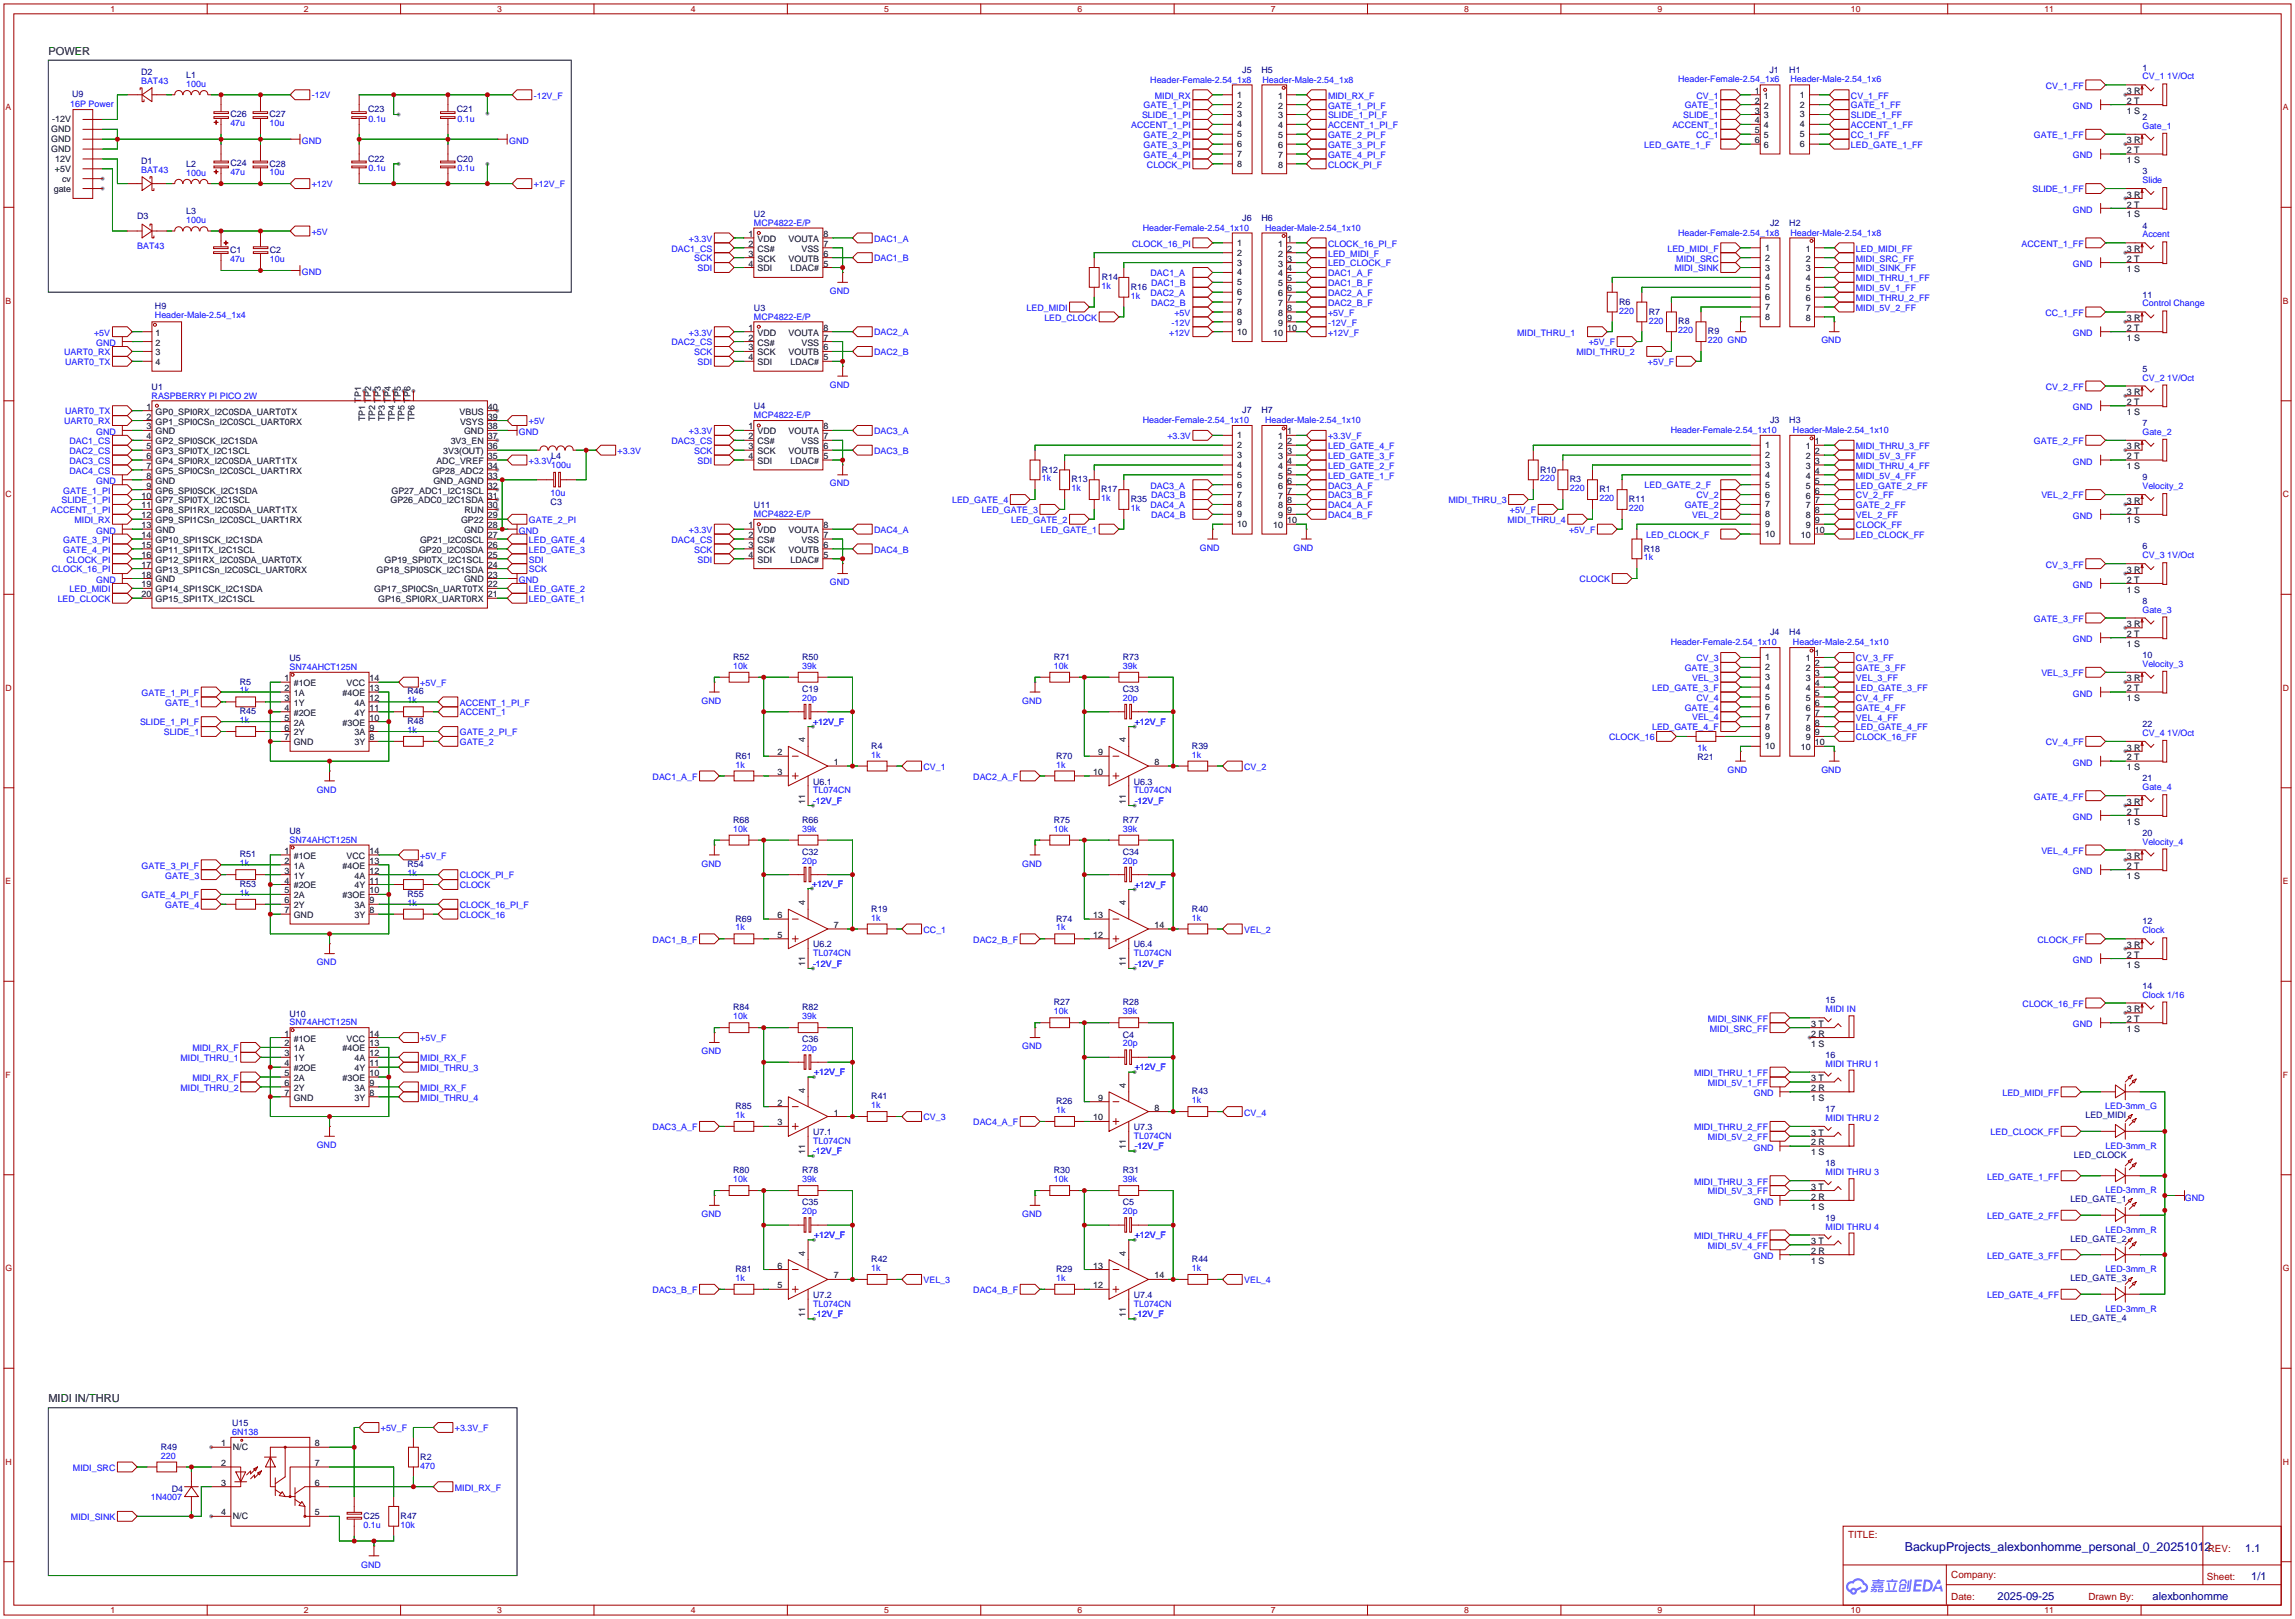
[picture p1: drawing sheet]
<svg xmlns="http://www.w3.org/2000/svg" width="591mm" height="417mm" viewBox="0 0 591 417" stroke-linecap="round" stroke-linejoin="round" font-family="sans-serif">
<defs><g id="words">
<text font-size="3.2" fill="#000080" x="490.4" y="399">BackupProjects_alexbonhomme_personal_0_20251012</text>
<g font-size="2.9">
<text x="12.4" y="14.1">POWER</text>
<text x="12.4" y="360.8">MIDI IN/THRU</text>
</g>
<g font-size="2.9" fill="#000080">
<text x="578" y="399.2">1.1</text>
<text x="579.5" y="406.6">1/1</text>
<text x="514.3" y="411.7">2025-09-25</text>
<text x="554.1" y="411.6">alexbonhomme</text>
</g>
<g font-size="2.5" fill="#a00000">
<text x="475.7" y="395.8">TITLE:</text>
<text x="568.4" y="399.2">REV:</text>
<text x="502.3" y="406.1">Company:</text>
<text x="568.1" y="406.5">Sheet:</text>
<text x="502.3" y="411.6">Date:</text>
<text x="537.6" y="411.7">Drawn By:</text>
</g>
<g font-size="2.3" fill="#000080">
<text x="36.3" y="19.4">D2</text>
<text x="48" y="20.1">L1</text>
<text x="319.8" y="18.7">J5</text>
<text x="324.7" y="18.7">H5</text>
<text x="455.5" y="18.7">J1</text>
<text x="460.6" y="18.7">H1</text>
<text x="551.5" y="18.2">1</text>
<text x="18.5" y="25.1">U9</text>
<text x="94.7" y="28.9">C23</text>
<text x="117.6" y="28.9">C21</text>
<text x="59.3" y="30.1">C26</text>
<text x="69.4" y="30.2">C27</text>
<text x="551.5" y="30.9">2</text>
<text x="94.7" y="41.6">C22</text>
<text x="117.6" y="41.6">C20</text>
<text x="36.3" y="42.3">D1</text>
<text x="48" y="42.9">L2</text>
<text x="59.3" y="42.8">C24</text>
<text x="69.4" y="42.9">C28</text>
<text x="551.5" y="44.8">3</text>
<text x="35.3" y="56.4">D3</text>
<text x="48" y="55.1">L3</text>
<text x="194.1" y="55.8">U2</text>
<text x="319.8" y="56.8">J6</text>
<text x="324.7" y="56.8">H6</text>
<text x="455.7" y="58.1">J2</text>
<text x="460.6" y="58.1">H2</text>
<text x="551.5" y="58.8">4</text>
<text x="59.2" y="65.2">C1</text>
<text x="69.5" y="65.2">C2</text>
<text x="283.6" y="72">R14</text>
<text x="291.1" y="74.6">R16</text>
<text x="551.5" y="76.6">11</text>
<text x="39.9" y="79.6">H9</text>
<text x="194.1" y="80">U3</text>
<text x="416.8" y="78.4">R6</text>
<text x="424.4" y="81">R7</text>
<text x="432.1" y="83.5">R8</text>
<text x="439.7" y="86">R9</text>
<text x="551.5" y="95.6">5</text>
<text x="39" y="100.3">U1</text>
<text x="194.1" y="105.4">U4</text>
<text x="319.8" y="106.4">J7</text>
<text x="324.7" y="106.4">H7</text>
<text x="455.7" y="108.9">J3</text>
<text x="460.6" y="108.9">H3</text>
<text x="551.5" y="109.6">7</text>
<text x="141.9" y="118">L4</text>
<text x="268.2" y="121.6">R12</text>
<text x="275.8" y="124.1">R13</text>
<text x="396.5" y="121.6">R10</text>
<text x="404.1" y="124.1">R3</text>
<text x="551.5" y="123.6">9</text>
<text x="141.7" y="130">C3</text>
<text x="194.1" y="130.8">U11</text>
<text x="283.5" y="126.6">R17</text>
<text x="291.1" y="129.3">R35</text>
<text x="411.7" y="126.7">R1</text>
<text x="419.4" y="129.2">R11</text>
<text x="423.2" y="141.9">R18</text>
<text x="551.5" y="141.3">6</text>
<text x="551.5" y="155.3">8</text>
<text x="455.7" y="163.5">J4</text>
<text x="460.6" y="163.5">H4</text>
<text x="74.5" y="170.1">U5</text>
<text x="188.7" y="169.8">R52</text>
<text x="206.5" y="169.8">R50</text>
<text x="271.3" y="169.8">R71</text>
<text x="289.1" y="169.8">R73</text>
<text x="551.5" y="169.3">10</text>
<text x="61.7" y="176.1">R5</text>
<text x="104.9" y="178.7">R46</text>
<text x="206.5" y="178">C19</text>
<text x="289.1" y="178">C33</text>
<text x="61.7" y="183.8">R45</text>
<text x="104.9" y="186.3">R48</text>
<text x="551.5" y="187.1">22</text>
<text x="189.3" y="195.2">R61</text>
<text x="224.3" y="192.7">R4</text>
<text x="271.9" y="195.2">R70</text>
<text x="306.8" y="192.7">R39</text>
<text x="437" y="195.4">R21</text>
<text x="209.3" y="201.9">U6.1</text>
<text x="291.9" y="201.9">U6.3</text>
<text x="551.5" y="201">21</text>
<text x="74.5" y="214.6">U8</text>
<text x="188.7" y="211.7">R68</text>
<text x="206.5" y="211.7">R66</text>
<text x="271.3" y="211.7">R75</text>
<text x="289.1" y="211.7">R77</text>
<text x="551.5" y="215">20</text>
<text x="61.7" y="220.6">R51</text>
<text x="206.5" y="220">C32</text>
<text x="289.1" y="220">C34</text>
<text x="104.9" y="223.1">R54</text>
<text x="61.7" y="228.2">R53</text>
<text x="104.9" y="230.8">R55</text>
<text x="189.3" y="237.1">R69</text>
<text x="224.3" y="234.6">R19</text>
<text x="271.9" y="237.1">R74</text>
<text x="306.8" y="234.6">R40</text>
<text x="551.5" y="237.9">12</text>
<text x="209.3" y="243.8">U6.2</text>
<text x="291.9" y="243.8">U6.4</text>
<text x="551.5" y="254.4">14</text>
<text x="74.5" y="261.6">U10</text>
<text x="188.7" y="259.9">R84</text>
<text x="206.5" y="260">R82</text>
<text x="271.3" y="258.7">R27</text>
<text x="289.1" y="258.7">R28</text>
<text x="470" y="258.2">15</text>
<text x="206.5" y="268.2">C36</text>
<text x="289.1" y="266.9">C4</text>
<text x="470" y="272.2">16</text>
<text x="306.8" y="281.6">R43</text>
<text x="189.3" y="285.4">R85</text>
<text x="224.3" y="282.8">R41</text>
<text x="271.9" y="284.1">R26</text>
<text x="470" y="286.1">17</text>
<text x="536.9" y="287.8">LED_MIDI</text>
<text x="209.3" y="292.1">U7.1</text>
<text x="291.9" y="290.8">U7.3</text>
<text x="533.9" y="297.9">LED_CLOCK</text>
<text x="188.7" y="301.9">R80</text>
<text x="206.5" y="301.9">R78</text>
<text x="271.3" y="301.9">R30</text>
<text x="289.1" y="301.9">R31</text>
<text x="470" y="300.1">18</text>
<text x="206.5" y="310.1">C35</text>
<text x="289.1" y="310.1">C5</text>
<text x="533" y="309.4">LED_GATE_1</text>
<text x="470" y="314.1">19</text>
<text x="533" y="319.5">LED_GATE_2</text>
<text x="189.3" y="327.3">R81</text>
<text x="224.3" y="324.7">R42</text>
<text x="271.9" y="327.3">R29</text>
<text x="306.8" y="324.7">R44</text>
<text x="533" y="329.7">LED_GATE_3</text>
<text x="209.3" y="334">U7.2</text>
<text x="291.9" y="334">U7.4</text>
<text x="533" y="339.8">LED_GATE_4</text>
<text x="59.8" y="366.9">U15</text>
<text x="41.4" y="373">R49</text>
<text x="108.2" y="375.6">R2</text>
<text x="44.2" y="383.8">D4</text>
<text x="93.6" y="390.8">C25</text>
<text x="103.1" y="390.8">R47</text>
</g>
<g font-size="2.3" fill="#00f">
<text x="36.3" y="21.7">BAT43</text>
<text x="48" y="22.4">100u</text>
<text x="296.1" y="21.2">Header-Female-2.54_1x8</text>
<text x="325" y="21.2">Header-Male-2.54_1x8</text>
<text x="432" y="21.2">Header-Female-2.54_1x6</text>
<text x="460.9" y="21.2">Header-Male-2.54_1x6</text>
<text x="526.7" y="22.8">CV_1_FF</text>
<text x="551.5" y="20.4">CV_1 1V/Oct</text>
<text x="18.1" y="27.6">16P Power</text>
<text x="80.3" y="25.3">-12V</text>
<text x="137.4" y="25.4">-12V_F</text>
<text x="294.4" y="27.9">GATE_1_PI</text>
<text x="297.3" y="25.4">MIDI_RX</text>
<text x="341.9" y="25.4">MIDI_RX_F</text>
<text x="341.9" y="27.9">GATE_1_PI_F</text>
<text x="433.7" y="27.9">GATE_1</text>
<text x="436.7" y="25.4">CV_1</text>
<text x="476.5" y="25.4">CV_1_FF</text>
<text x="476.5" y="27.9">GATE_1_FF</text>
<text x="533.7" y="28.1">GND</text>
<text x="59.3" y="32.4">47u</text>
<text x="69.4" y="32.4">10u</text>
<text x="94.9" y="31.4">0.1u</text>
<text x="117.8" y="31.4">0.1u</text>
<text x="291.2" y="33">ACCENT_1_PI</text>
<text x="294" y="30.5">SLIDE_1_PI</text>
<text x="294.4" y="35.5">GATE_2_PI</text>
<text x="341.9" y="30.5">SLIDE_1_PI_F</text>
<text x="341.9" y="33">ACCENT_1_PI_F</text>
<text x="341.9" y="35.5">GATE_2_PI_F</text>
<text x="430.5" y="32.9">ACCENT_1</text>
<text x="433.3" y="30.4">SLIDE_1</text>
<text x="436.6" y="35.5">CC_1</text>
<text x="476.5" y="35.5">CC_1_FF</text>
<text x="476.5" y="33">ACCENT_1_FF</text>
<text x="476.5" y="30.5">SLIDE_1_FF</text>
<text x="523.6" y="35.5">GATE_1_FF</text>
<text x="551.5" y="33.1">Gate_1</text>
<text x="77.7" y="37">GND</text>
<text x="131.1" y="37">GND</text>
<text x="294.4" y="38.1">GATE_3_PI</text>
<text x="294.4" y="40.6">GATE_4_PI</text>
<text x="341.9" y="38.1">GATE_3_PI_F</text>
<text x="341.9" y="40.6">GATE_4_PI_F</text>
<text x="423.3" y="38.1">LED_GATE_1_F</text>
<text x="476.5" y="38.1">LED_GATE_1_FF</text>
<text x="533.7" y="40.8">GND</text>
<text x="36.3" y="44.6">BAT43</text>
<text x="48" y="45.2">100u</text>
<text x="59.3" y="45.1">47u</text>
<text x="69.4" y="45.1">10u</text>
<text x="94.9" y="44.1">0.1u</text>
<text x="117.8" y="44.1">0.1u</text>
<text x="295.3" y="43.2">CLOCK_PI</text>
<text x="341.9" y="43.2">CLOCK_PI_F</text>
<text x="551.5" y="47.1">Slide</text>
<text x="80.3" y="48.2">+12V</text>
<text x="137.4" y="48.2">+12V_F</text>
<text x="523.2" y="49.5">SLIDE_1_FF</text>
<text x="48" y="57.4">100u</text>
<text x="194.1" y="58.1">MCP4822-E/P</text>
<text x="294.2" y="59.4">Header-Female-2.54_1x10</text>
<text x="325.7" y="59.4">Header-Male-2.54_1x10</text>
<text x="533.7" y="54.8">GND</text>
<text x="35.3" y="64">BAT43</text>
<text x="80.3" y="60.4">+5V</text>
<text x="172.8" y="64.8">DAC1_CS</text>
<text x="177.3" y="62.2">+3.3V</text>
<text x="225" y="62.2">DAC1_A</text>
<text x="291.5" y="63.5">CLOCK_16_PI</text>
<text x="341.9" y="63.5">CLOCK_16_PI_F</text>
<text x="429.2" y="64.7">LED_MIDI_F</text>
<text x="432" y="60.6">Header-Female-2.54_1x8</text>
<text x="460.9" y="60.6">Header-Male-2.54_1x8</text>
<text x="477.8" y="64.7">LED_MIDI_FF</text>
<text x="520.4" y="63.5">ACCENT_1_FF</text>
<text x="551.5" y="61.1">Accent</text>
<text x="59.2" y="67.5">47u</text>
<text x="69.5" y="67.5">10u</text>
<text x="77.7" y="70.8">GND</text>
<text x="178.7" y="67.3">SCK</text>
<text x="179.6" y="69.8">SDI</text>
<text x="225" y="67.3">DAC1_B</text>
<text x="296.2" y="71">DAC1_A</text>
<text x="341.9" y="66">LED_MIDI_F</text>
<text x="341.9" y="68.6">LED_CLOCK_F</text>
<text x="341.9" y="71.1">DAC1_A_F</text>
<text x="431" y="69.8">MIDI_SINK</text>
<text x="431.5" y="67.3">MIDI_SRC</text>
<text x="477.8" y="67.3">MIDI_SRC_FF</text>
<text x="477.8" y="69.8">MIDI_SINK_FF</text>
<text x="533.7" y="68.7">GND</text>
<text x="213.6" y="75.6">GND</text>
<text x="283.6" y="74.3">1k</text>
<text x="291.1" y="76.9">1k</text>
<text x="296.2" y="76.2">DAC2_A</text>
<text x="296.3" y="73.6">DAC1_B</text>
<text x="341.9" y="73.6">DAC1_B_F</text>
<text x="341.9" y="76.2">DAC2_A_F</text>
<text x="477.8" y="72.4">MIDI_THRU_1_FF</text>
<text x="477.8" y="77.4">MIDI_THRU_2_FF</text>
<text x="477.8" y="74.9">MIDI_5V_1_FF</text>
<text x="39.9" y="81.9">Header-Male-2.54_1x4</text>
<text x="194.1" y="82.2">MCP4822-E/P</text>
<text x="264.3" y="80">LED_MIDI</text>
<text x="268.8" y="82.5">LED_CLOCK</text>
<text x="296.3" y="78.7">DAC2_B</text>
<text x="301.6" y="83.9">-12V</text>
<text x="302.3" y="81.2">+5V</text>
<text x="341.9" y="78.7">DAC2_B_F</text>
<text x="341.9" y="81.3">+5V_F</text>
<text x="341.9" y="83.8">-12V_F</text>
<text x="416.8" y="80.7">220</text>
<text x="424.4" y="83.2">220</text>
<text x="477.8" y="80">MIDI_5V_2_FF</text>
<text x="526.5" y="81.3">CC_1_FF</text>
<text x="551.5" y="78.9">Control Change</text>
<text x="24.2" y="86.4">+5V</text>
<text x="24.8" y="89.1">GND</text>
<text x="172.8" y="88.9">DAC2_CS</text>
<text x="177.3" y="86.3">+3.3V</text>
<text x="225" y="86.3">DAC2_A</text>
<text x="301" y="86.4">+12V</text>
<text x="341.9" y="86.3">+12V_F</text>
<text x="390.6" y="86.3">MIDI_THRU_1</text>
<text x="409" y="88.9">+5V_F</text>
<text x="432.1" y="85.8">220</text>
<text x="439.7" y="88.3">220 GND</text>
<text x="468.9" y="88.3">GND</text>
<text x="533.7" y="86.5">GND</text>
<text x="16.5" y="91.4">UART0_RX</text>
<text x="16.8" y="93.9">UART0_TX</text>
<text x="178.7" y="91.4">SCK</text>
<text x="179.6" y="93.9">SDI</text>
<text x="225" y="91.4">DAC2_B</text>
<text x="405.8" y="91.4">MIDI_THRU_2</text>
<text x="424.2" y="93.9">+5V_F</text>
<text x="213.6" y="99.8">GND</text>
<text x="526.7" y="100.3">CV_2_FF</text>
<text x="551.5" y="97.9">CV_2 1V/Oct</text>
<text x="16.8" y="106.6">UART0_TX</text>
<text x="39" y="102.5">RASPBERRY PI PICO 2W</text>
<text x="194.1" y="107.6">MCP4822-E/P</text>
<text x="533.7" y="105.6">GND</text>
<text x="16.5" y="109.2">UART0_RX</text>
<text x="24.8" y="111.9">GND</text>
<text x="133.6" y="111.9">GND</text>
<text x="136.1" y="109.2">+5V</text>
<text x="177.3" y="111.7">+3.3V</text>
<text x="225" y="111.7">DAC3_A</text>
<text x="294.2" y="108.9">Header-Female-2.54_1x10</text>
<text x="300.5" y="113">+3.3V</text>
<text x="325.7" y="108.9">Header-Male-2.54_1x10</text>
<text x="341.9" y="113">+3.3V_F</text>
<text x="430.1" y="111.4">Header-Female-2.54_1x10</text>
<text x="461.6" y="111.4">Header-Male-2.54_1x10</text>
<text x="551.5" y="111.9">Gate_2</text>
<text x="17.9" y="114.3">DAC1_CS</text>
<text x="17.9" y="116.8">DAC2_CS</text>
<text x="17.9" y="119.4">DAC3_CS</text>
<text x="136.1" y="119.3">+3.3V</text>
<text x="159" y="116.8">+3.3V</text>
<text x="172.8" y="114.3">DAC3_CS</text>
<text x="178.7" y="116.8">SCK</text>
<text x="179.6" y="119.3">SDI</text>
<text x="225" y="116.8">DAC3_B</text>
<text x="341.9" y="115.5">LED_GATE_4_F</text>
<text x="341.9" y="118.1">LED_GATE_3_F</text>
<text x="477.8" y="115.5">MIDI_THRU_3_FF</text>
<text x="477.8" y="118.1">MIDI_5V_3_FF</text>
<text x="523.6" y="114.3">GATE_2_FF</text>
<text x="533.7" y="119.5">GND</text>
<text x="17.9" y="121.9">DAC4_CS</text>
<text x="24.8" y="124.6">GND</text>
<text x="141.9" y="120.3">100u</text>
<text x="213.6" y="125.2">GND</text>
<text x="268.2" y="123.9">1k</text>
<text x="296.2" y="125.7">DAC3_A</text>
<text x="341.9" y="120.6">LED_GATE_2_F</text>
<text x="341.9" y="123.2">LED_GATE_1_F</text>
<text x="341.9" y="125.7">DAC3_A_F</text>
<text x="396.5" y="123.9">220</text>
<text x="423.4" y="125.7">LED_GATE_2_F</text>
<text x="477.8" y="120.6">MIDI_THRU_4_FF</text>
<text x="477.8" y="123.2">MIDI_5V_4_FF</text>
<text x="477.8" y="125.7">LED_GATE_2_FF</text>
<text x="551.5" y="125.8">Velocity_2</text>
<text x="15.9" y="129.5">SLIDE_1_PI</text>
<text x="16.2" y="127">GATE_1_PI</text>
<text x="141.7" y="127.7">10u</text>
<text x="245.1" y="129.5">LED_GATE_4</text>
<text x="275.8" y="126.4">1k</text>
<text x="283.5" y="129">1k</text>
<text x="291.1" y="131.5">1k</text>
<text x="296.2" y="130.8">DAC4_A</text>
<text x="296.3" y="128.2">DAC3_B</text>
<text x="341.9" y="128.2">DAC3_B_F</text>
<text x="341.9" y="130.8">DAC4_A_F</text>
<text x="372.9" y="129.5">MIDI_THRU_3</text>
<text x="404.1" y="126.4">220</text>
<text x="411.7" y="129">220</text>
<text x="419.4" y="131.5">220</text>
<text x="433.7" y="130.8">GATE_2</text>
<text x="436.7" y="128.2">CV_2</text>
<text x="477.8" y="128.2">CV_2_FF</text>
<text x="477.8" y="130.8">GATE_2_FF</text>
<text x="525.5" y="128.3">VEL_2_FF</text>
<text x="13.1" y="132.1">ACCENT_1_PI</text>
<text x="19.2" y="134.6">MIDI_RX</text>
<text x="24.8" y="137.3">GND</text>
<text x="133.6" y="137.3">GND</text>
<text x="136.1" y="134.6">GATE_2_PI</text>
<text x="177.3" y="137.1">+3.3V</text>
<text x="194.1" y="133">MCP4822-E/P</text>
<text x="225" y="137.1">DAC4_A</text>
<text x="252.7" y="132.1">LED_GATE_3</text>
<text x="260.3" y="134.6">LED_GATE_2</text>
<text x="268" y="137.1">LED_GATE_1</text>
<text x="296.3" y="133.3">DAC4_B</text>
<text x="341.9" y="133.3">DAC4_B_F</text>
<text x="388.1" y="134.6">MIDI_THRU_4</text>
<text x="388.7" y="132">+5V_F</text>
<text x="403.9" y="137.1">+5V_F</text>
<text x="435.6" y="133.3">VEL_2</text>
<text x="477.8" y="133.3">VEL_2_FF</text>
<text x="477.8" y="135.9">CLOCK_FF</text>
<text x="533.7" y="133.5">GND</text>
<text x="16.2" y="139.7">GATE_3_PI</text>
<text x="16.2" y="142.2">GATE_4_PI</text>
<text x="136.1" y="142.2">LED_GATE_3</text>
<text x="136.1" y="139.7">LED_GATE_4</text>
<text x="172.8" y="139.7">DAC4_CS</text>
<text x="178.7" y="142.2">SCK</text>
<text x="225" y="142.2">DAC4_B</text>
<text x="308.9" y="141.7">GND</text>
<text x="333" y="141.7">GND</text>
<text x="423.8" y="138.4">LED_CLOCK_F</text>
<text x="477.8" y="138.4">LED_CLOCK_FF</text>
<text x="551.5" y="143.6">CV_3 1V/Oct</text>
<text x="13.3" y="147.3">CLOCK_16_PI</text>
<text x="17.1" y="144.8">CLOCK_PI</text>
<text x="136.1" y="147.3">SCK</text>
<text x="136.1" y="144.7">SDI</text>
<text x="179.6" y="144.7">SDI</text>
<text x="406.6" y="149.8">CLOCK</text>
<text x="423.2" y="144.2">1k</text>
<text x="526.7" y="146">CV_3_FF</text>
<text x="14.8" y="154.9">LED_CLOCK</text>
<text x="17.9" y="152.4">LED_MIDI</text>
<text x="24.8" y="150">GND</text>
<text x="133.6" y="150">GND</text>
<text x="136.1" y="154.9">LED_GATE_1</text>
<text x="136.1" y="152.4">LED_GATE_2</text>
<text x="213.6" y="150.6">GND</text>
<text x="533.7" y="151.3">GND</text>
<text x="523.6" y="160">GATE_3_FF</text>
<text x="551.5" y="157.6">Gate_3</text>
<text x="430.1" y="166">Header-Female-2.54_1x10</text>
<text x="461.6" y="166">Header-Male-2.54_1x10</text>
<text x="533.7" y="165.2">GND</text>
<text x="74.5" y="172.4">SN74AHCT125N</text>
<text x="188.7" y="172.1">10k</text>
<text x="206.5" y="172.1">39k</text>
<text x="271.3" y="172.1">10k</text>
<text x="289.1" y="172.1">39k</text>
<text x="433.7" y="172.7">GATE_3</text>
<text x="436.7" y="170.2">CV_3</text>
<text x="477.8" y="170.2">CV_3_FF</text>
<text x="477.8" y="172.7">GATE_3_FF</text>
<text x="525.5" y="174">VEL_3_FF</text>
<text x="551.5" y="171.6">Velocity_3</text>
<text x="36.4" y="179">GATE_1_PI_F</text>
<text x="61.7" y="178.4">1k</text>
<text x="108.2" y="176.5">+5V_F</text>
<text x="425.3" y="177.8">LED_GATE_3_F</text>
<text x="435.6" y="175.2">VEL_3</text>
<text x="477.8" y="175.2">VEL_3_FF</text>
<text x="477.8" y="177.8">LED_GATE_3_FF</text>
<text x="533.7" y="179.2">GND</text>
<text x="42.5" y="181.6">GATE_1</text>
<text x="104.9" y="181">1k</text>
<text x="118.4" y="181.6">ACCENT_1_PI_F</text>
<text x="118.4" y="184.1">ACCENT_1</text>
<text x="180.6" y="181">GND</text>
<text x="206.5" y="180.3">20p</text>
<text x="263.1" y="181">GND</text>
<text x="289.1" y="180.3">20p</text>
<text x="433.7" y="182.8">GATE_4</text>
<text x="435.6" y="185.4">VEL_4</text>
<text x="436.7" y="180.3">CV_4</text>
<text x="477.8" y="180.3">CV_4_FF</text>
<text x="477.8" y="182.9">GATE_4_FF</text>
<text x="477.8" y="185.4">VEL_4_FF</text>
<text x="36.1" y="186.6">SLIDE_1_PI_F</text>
<text x="42.2" y="189.2">SLIDE_1</text>
<text x="61.7" y="186">1k</text>
<text x="104.9" y="188.6">1k</text>
<text x="118.4" y="191.7">GATE_2</text>
<text x="118.4" y="189.2">GATE_2_PI_F</text>
<text x="209.3" y="186.5">+12V_F</text>
<text x="292.1" y="186.5">+12V_F</text>
<text x="414.3" y="190.5">CLOCK_16</text>
<text x="425.3" y="187.9">LED_GATE_4_F</text>
<text x="477.8" y="187.9">LED_GATE_4_FF</text>
<text x="477.8" y="190.5">CLOCK_16_FF</text>
<text x="526.7" y="191.8">CV_4_FF</text>
<text x="551.5" y="189.3">CV_4 1V/Oct</text>
<text x="189.3" y="197.5">1k</text>
<text x="224.3" y="194.9">1k</text>
<text x="271.9" y="197.5">1k</text>
<text x="306.8" y="194.9">1k</text>
<text x="437" y="193.2">1k</text>
<text x="533.7" y="197">GND</text>
<text x="81.5" y="203.9">GND</text>
<text x="168" y="200.6">DAC1_A_F</text>
<text x="237.7" y="198.1">CV_1</text>
<text x="250.6" y="200.6">DAC2_A_F</text>
<text x="320.3" y="198.1">CV_2</text>
<text x="444.8" y="198.8">GND</text>
<text x="468.9" y="198.8">GND</text>
<text x="551.5" y="203.3">Gate_4</text>
<text x="209.3" y="206.8">-12V_F</text>
<text x="209.3" y="204.1">TL074CN</text>
<text x="291.9" y="204.1">TL074CN</text>
<text x="292.1" y="206.8">-12V_F</text>
<text x="523.6" y="205.7">GATE_4_FF</text>
<text x="188.7" y="214">10k</text>
<text x="206.5" y="214">39k</text>
<text x="271.3" y="214">10k</text>
<text x="289.1" y="214">39k</text>
<text x="533.7" y="211">GND</text>
<text x="74.5" y="216.8">SN74AHCT125N</text>
<text x="108.2" y="220.9">+5V_F</text>
<text x="525.5" y="219.7">VEL_4_FF</text>
<text x="551.5" y="217.3">Velocity_4</text>
<text x="36.4" y="223.5">GATE_3_PI_F</text>
<text x="42.5" y="226">GATE_3</text>
<text x="61.7" y="222.9">1k</text>
<text x="104.9" y="225.4">1k</text>
<text x="118.4" y="226">CLOCK_PI_F</text>
<text x="180.6" y="222.9">GND</text>
<text x="206.5" y="222.2">20p</text>
<text x="263.1" y="222.9">GND</text>
<text x="289.1" y="222.2">20p</text>
<text x="533.7" y="224.9">GND</text>
<text x="36.4" y="231.1">GATE_4_PI_F</text>
<text x="42.5" y="233.7">GATE_4</text>
<text x="61.7" y="230.5">1k</text>
<text x="104.9" y="233">1k</text>
<text x="118.3" y="228.5">CLOCK</text>
<text x="118.4" y="233.6">CLOCK_16_PI_F</text>
<text x="209" y="228.1">+12V_F</text>
<text x="292.1" y="228.4">+12V_F</text>
<text x="118.4" y="236.2">CLOCK_16</text>
<text x="189.3" y="239.4">1k</text>
<text x="224.3" y="236.8">1k</text>
<text x="271.9" y="239.4">1k</text>
<text x="306.8" y="236.8">1k</text>
<text x="168" y="242.5">DAC1_B_F</text>
<text x="237.7" y="240">CC_1</text>
<text x="250.6" y="242.5">DAC2_B_F</text>
<text x="320.3" y="240">VEL_2</text>
<text x="524.5" y="242.6">CLOCK_FF</text>
<text x="551.5" y="240.1">Clock</text>
<text x="81.5" y="248.4">GND</text>
<text x="209.3" y="248.7">-12V_F</text>
<text x="209.3" y="246.1">TL074CN</text>
<text x="291.9" y="246.1">TL074CN</text>
<text x="292.1" y="248.7">-12V_F</text>
<text x="533.7" y="247.8">GND</text>
<text x="551.5" y="256.7">Clock 1/16</text>
<text x="74.5" y="263.8">SN74AHCT125N</text>
<text x="188.7" y="262.2">10k</text>
<text x="206.5" y="262.2">39k</text>
<text x="271.3" y="261">10k</text>
<text x="289.1" y="261">39k</text>
<text x="439.7" y="262.9">MIDI_SINK_FF</text>
<text x="470" y="260.5">MIDI IN</text>
<text x="520.7" y="259.1">CLOCK_16_FF</text>
<text x="108.2" y="267.9">+5V_F</text>
<text x="263.1" y="269.9">GND</text>
<text x="289.1" y="269.2">20p</text>
<text x="440.2" y="265.4">MIDI_SRC_FF</text>
<text x="533.7" y="264.3">GND</text>
<text x="46.5" y="273">MIDI_THRU_1</text>
<text x="49.5" y="270.5">MIDI_RX_F</text>
<text x="108.2" y="273">MIDI_RX_F</text>
<text x="108.2" y="275.6">MIDI_THRU_3</text>
<text x="180.6" y="271.2">GND</text>
<text x="206.5" y="270.5">20p</text>
<text x="292.1" y="275.4">+12V_F</text>
<text x="470" y="274.4">MIDI THRU 1</text>
<text x="46.5" y="280.6">MIDI_THRU_2</text>
<text x="49.5" y="278.1">MIDI_RX_F</text>
<text x="108.2" y="280.6">MIDI_RX_F</text>
<text x="209.5" y="276.6">+12V_F</text>
<text x="436.1" y="276.8">MIDI_THRU_1_FF</text>
<text x="439.7" y="279.4">MIDI_5V_1_FF</text>
<text x="515.5" y="281.9">LED_MIDI_FF</text>
<text x="108.2" y="283.2">MIDI_THRU_4</text>
<text x="189.3" y="287.6">1k</text>
<text x="224.3" y="285.1">1k</text>
<text x="271.9" y="286.4">1k</text>
<text x="306.8" y="283.8">1k</text>
<text x="320.3" y="287">CV_4</text>
<text x="451.5" y="282.1">GND</text>
<text x="542" y="285.4">LED-3mm_G</text>
<text x="168" y="290.8">DAC3_A_F</text>
<text x="237.7" y="288.3">CV_3</text>
<text x="250.6" y="289.5">DAC4_A_F</text>
<text x="291.9" y="293">TL074CN</text>
<text x="436.1" y="290.8">MIDI_THRU_2_FF</text>
<text x="439.7" y="293.3">MIDI_5V_2_FF</text>
<text x="470" y="288.4">MIDI THRU 2</text>
<text x="512.4" y="292.1">LED_CLOCK_FF</text>
<text x="81.5" y="295.4">GND</text>
<text x="209.3" y="297">-12V_F</text>
<text x="209.3" y="294.3">TL074CN</text>
<text x="292.1" y="295.7">-12V_F</text>
<text x="451.5" y="296.1">GND</text>
<text x="542" y="295.6">LED-3mm_R</text>
<text x="188.7" y="304.2">10k</text>
<text x="206.5" y="304.2">39k</text>
<text x="271.3" y="304.2">10k</text>
<text x="289.1" y="304.2">39k</text>
<text x="436.1" y="304.8">MIDI_THRU_3_FF</text>
<text x="470" y="302.4">MIDI THRU 3</text>
<text x="511.5" y="303.5">LED_GATE_1_FF</text>
<text x="439.7" y="307.3">MIDI_5V_3_FF</text>
<text x="451.5" y="310">GND</text>
<text x="542" y="307">LED-3mm_R</text>
<text x="562.5" y="309">GND</text>
<text x="180.6" y="313.1">GND</text>
<text x="206.5" y="312.4">20p</text>
<text x="263.1" y="313.1">GND</text>
<text x="289.1" y="312.4">20p</text>
<text x="470" y="316.3">MIDI THRU 4</text>
<text x="511.5" y="313.7">LED_GATE_2_FF</text>
<text x="542" y="317.2">LED-3mm_R</text>
<text x="209.5" y="318.5">+12V_F</text>
<text x="292.1" y="318.5">+12V_F</text>
<text x="436.1" y="318.8">MIDI_THRU_4_FF</text>
<text x="439.7" y="321.3">MIDI_5V_4_FF</text>
<text x="451.5" y="324">GND</text>
<text x="511.5" y="323.8">LED_GATE_3_FF</text>
<text x="189.3" y="329.6">1k</text>
<text x="224.3" y="327">1k</text>
<text x="271.9" y="329.6">1k</text>
<text x="306.8" y="327">1k</text>
<text x="542" y="327.3">LED-3mm_R</text>
<text x="168" y="332.7">DAC3_B_F</text>
<text x="237.7" y="330">VEL_3</text>
<text x="250.6" y="332.7">DAC4_B_F</text>
<text x="320.3" y="330.2">VEL_4</text>
<text x="511.5" y="334">LED_GATE_4_FF</text>
<text x="209.3" y="336.2">TL074CN</text>
<text x="209.5" y="338.9">-12V_F</text>
<text x="291.9" y="336.2">TL074CN</text>
<text x="292.1" y="338.9">-12V_F</text>
<text x="542" y="337.5">LED-3mm_R</text>
<text x="59.8" y="369.2">6N138</text>
<text x="98" y="368.2">+5V_F</text>
<text x="117.1" y="368.2">+3.3V_F</text>
<text x="41.4" y="375.3">220</text>
<text x="108.2" y="377.9">470</text>
<text x="18.8" y="378.4">MIDI_SRC</text>
<text x="117.1" y="383.5">MIDI_RX_F</text>
<text x="38.9" y="385.9">1N4007</text>
<text x="18.3" y="391.1">MIDI_SINK</text>
<text x="93.6" y="393.1">0.1u</text>
<text x="103.1" y="393.1">10k</text>
<text x="93" y="403.3">GND</text>
</g>
<g font-size="2.3">
<text x="318.5" y="25.1">1</text>
<text x="318.5" y="27.7">2</text>
<text x="329" y="25.4">1</text>
<text x="329" y="27.9">2</text>
<text x="451.7" y="24.1">1</text>
<text x="451.7" y="26.7">2</text>
<text x="451.7" y="29.2">3</text>
<text x="454.1" y="25.4">1</text>
<text x="454.1" y="27.9">2</text>
<text x="463.3" y="25.1">1</text>
<text x="463.3" y="27.7">2</text>
<text x="547.5" y="29.3">1 S</text>
<text x="547.5" y="24.2">3 R</text>
<text x="547.5" y="26.7">2 T</text>
<text x="13.2" y="34">GND</text>
<text x="13.5" y="31.5">-12V</text>
<text x="318.5" y="30.2">3</text>
<text x="318.5" y="32.8">4</text>
<text x="318.5" y="35.3">5</text>
<text x="329" y="30.5">3</text>
<text x="329" y="33">4</text>
<text x="329" y="35.6">5</text>
<text x="451.7" y="31.8">4</text>
<text x="451.7" y="34.3">5</text>
<text x="454.1" y="30.5">3</text>
<text x="454.1" y="33">4</text>
<text x="454.1" y="35.6">5</text>
<text x="463.3" y="30.2">3</text>
<text x="463.3" y="32.8">4</text>
<text x="463.3" y="35.3">5</text>
<text x="13.2" y="39.1">GND</text>
<text x="13.2" y="36.6">GND</text>
<text x="14.2" y="41.7">12V</text>
<text x="318.5" y="37.8">6</text>
<text x="318.5" y="40.4">7</text>
<text x="329" y="38.1">6</text>
<text x="329" y="40.6">7</text>
<text x="451.7" y="36.8">6</text>
<text x="454.1" y="38.1">6</text>
<text x="463.3" y="37.8">6</text>
<text x="547.5" y="42">1 S</text>
<text x="547.5" y="36.9">3 R</text>
<text x="547.5" y="39.4">2 T</text>
<text x="14.2" y="44.2">+5V</text>
<text x="16" y="46.7">cv</text>
<text x="318.5" y="42.9">8</text>
<text x="329" y="43.2">8</text>
<text x="13.8" y="49.3">gate</text>
<text x="547.5" y="50.9">3 R</text>
<text x="547.5" y="53.4">2 T</text>
<text x="547.5" y="56">1 S</text>
<text x="192.7" y="61">1</text>
<text x="192.7" y="63.5">2</text>
<text x="195" y="62.2">VDD</text>
<text x="195" y="64.8">CS#</text>
<text x="203" y="62.2">VOUTA</text>
<text x="206.3" y="64.8">VSS</text>
<text x="212" y="63.5">7</text>
<text x="212" y="61">8</text>
<text x="318.5" y="63.2">1</text>
<text x="318.5" y="65.8">2</text>
<text x="329" y="63.5">1</text>
<text x="331.3" y="62.2">1</text>
<text x="331.3" y="64.8">2</text>
<text x="454.4" y="64.5">1</text>
<text x="464.9" y="64.8">1</text>
<text x="547.5" y="64.8">3 R</text>
<text x="192.7" y="66">3</text>
<text x="192.7" y="68.6">4</text>
<text x="195" y="67.3">SCK</text>
<text x="195" y="69.9">SDI</text>
<text x="203" y="67.3">VOUTB</text>
<text x="203.5" y="69.9">LDAC#</text>
<text x="212" y="68.6">5</text>
<text x="212" y="66">6</text>
<text x="318.5" y="68.3">3</text>
<text x="318.5" y="70.9">4</text>
<text x="329" y="66">2</text>
<text x="329" y="68.6">3</text>
<text x="329" y="71.1">4</text>
<text x="331.3" y="67.3">3</text>
<text x="331.3" y="69.9">4</text>
<text x="454.4" y="67.1">2</text>
<text x="454.4" y="69.6">3</text>
<text x="464.9" y="67.3">2</text>
<text x="464.9" y="69.9">3</text>
<text x="547.5" y="69.9">1 S</text>
<text x="547.5" y="67.4">2 T</text>
<text x="318.5" y="73.4">5</text>
<text x="318.5" y="75.9">6</text>
<text x="329" y="73.7">5</text>
<text x="329" y="76.2">6</text>
<text x="331.3" y="72.4">5</text>
<text x="331.3" y="74.9">6</text>
<text x="331.3" y="77.5">7</text>
<text x="454.4" y="72.1">4</text>
<text x="454.4" y="74.7">5</text>
<text x="454.4" y="77.2">6</text>
<text x="464.9" y="72.4">4</text>
<text x="464.9" y="74.9">5</text>
<text x="464.9" y="77.5">6</text>
<text x="318.5" y="78.5">7</text>
<text x="318.5" y="81">8</text>
<text x="318.5" y="83.6">9</text>
<text x="329" y="78.7">7</text>
<text x="329" y="81.3">8</text>
<text x="329" y="83.8">9</text>
<text x="331.3" y="80">8</text>
<text x="331.3" y="82.6">9</text>
<text x="454.4" y="79.8">7</text>
<text x="454.4" y="82.3">8</text>
<text x="464.9" y="80">7</text>
<text x="464.9" y="82.6">8</text>
<text x="547.5" y="82.6">3 R</text>
<text x="40.1" y="86.4">1</text>
<text x="40.1" y="88.9">2</text>
<text x="192.7" y="85.1">1</text>
<text x="192.7" y="87.6">2</text>
<text x="195" y="86.4">VDD</text>
<text x="195" y="88.9">CS#</text>
<text x="203" y="86.4">VOUTA</text>
<text x="206.3" y="88.9">VSS</text>
<text x="212" y="87.6">7</text>
<text x="212" y="85.1">8</text>
<text x="318.5" y="86.1">10</text>
<text x="327.7" y="86.4">10</text>
<text x="331.3" y="85.1">10</text>
<text x="547.5" y="87.7">1 S</text>
<text x="547.5" y="85.2">2 T</text>
<text x="40.1" y="91.4">3</text>
<text x="40.1" y="94">4</text>
<text x="192.7" y="90.2">3</text>
<text x="192.7" y="92.7">4</text>
<text x="195" y="91.4">SCK</text>
<text x="195" y="94">SDI</text>
<text x="203" y="91.4">VOUTB</text>
<text x="203.5" y="94">LDAC#</text>
<text x="212" y="92.7">5</text>
<text x="212" y="90.2">6</text>
<text x="547.5" y="101.7">3 R</text>
<text x="37.7" y="108">2</text>
<text x="37.7" y="105.4">1</text>
<text x="40.1" y="106.7">GP0_SPI0RX_I2C0SDA_UART0TX</text>
<text x="93" y="103.6" transform="rotate(-90 93 103.6)">TP1</text>
<text x="95.5" y="103.6" transform="rotate(-90 95.5 103.6)">TP2</text>
<text x="98.1" y="103.6" transform="rotate(-90 98.1 103.6)">TP3</text>
<text x="100.6" y="103.6" transform="rotate(-90 100.6 103.6)">TP4</text>
<text x="103.2" y="103.6" transform="rotate(-90 103.2 103.6)">TP5</text>
<text x="105.7" y="103.6" transform="rotate(-90 105.7 103.6)">TP6</text>
<text x="118.3" y="106.7">VBUS</text>
<text x="125.6" y="105.4">40</text>
<text x="125.6" y="108">39</text>
<text x="547.5" y="106.8">1 S</text>
<text x="547.5" y="104.2">2 T</text>
<text x="37.7" y="113">4</text>
<text x="37.7" y="110.5">3</text>
<text x="40.1" y="111.8">GND</text>
<text x="40.1" y="109.2">GP1_SPI0CSn_I2C0SCL_UART0RX</text>
<text x="94" y="108.3" transform="rotate(-90 94 108.3)">TP1</text>
<text x="96.5" y="108.3" transform="rotate(-90 96.5 108.3)">TP2</text>
<text x="99.1" y="108.3" transform="rotate(-90 99.1 108.3)">TP3</text>
<text x="101.6" y="108.3" transform="rotate(-90 101.6 108.3)">TP4</text>
<text x="104.2" y="108.3" transform="rotate(-90 104.2 108.3)">TP5</text>
<text x="106.7" y="108.3" transform="rotate(-90 106.7 108.3)">TP6</text>
<text x="118.4" y="109.2">VSYS</text>
<text x="119.5" y="111.8">GND</text>
<text x="125.6" y="110.5">38</text>
<text x="125.6" y="113">37</text>
<text x="192.7" y="110.5">1</text>
<text x="192.7" y="113">2</text>
<text x="195" y="111.8">VDD</text>
<text x="203" y="111.8">VOUTA</text>
<text x="212" y="113">7</text>
<text x="212" y="110.5">8</text>
<text x="318.5" y="112.8">1</text>
<text x="329" y="113">1</text>
<text x="331.3" y="111.8">1</text>
<text x="37.7" y="118.1">6</text>
<text x="37.7" y="115.6">5</text>
<text x="40.1" y="119.4">GP4_SPI0RX_I2C0SDA_UART1TX</text>
<text x="40.1" y="116.8">GP3_SPI0TX_I2C1SCL</text>
<text x="40.1" y="114.3">GP2_SPI0SCK_I2C1SDA</text>
<text x="112.3" y="119.4">ADC_VREF</text>
<text x="114.1" y="116.8">3V3(OUT)</text>
<text x="116" y="114.3">3V3_EN</text>
<text x="125.6" y="115.6">36</text>
<text x="125.6" y="118.1">35</text>
<text x="192.7" y="115.6">3</text>
<text x="192.7" y="118.1">4</text>
<text x="195" y="114.3">CS#</text>
<text x="195" y="116.8">SCK</text>
<text x="195" y="119.4">SDI</text>
<text x="203" y="116.8">VOUTB</text>
<text x="203.5" y="119.4">LDAC#</text>
<text x="206.3" y="114.3">VSS</text>
<text x="212" y="118.1">5</text>
<text x="212" y="115.6">6</text>
<text x="318.5" y="115.3">2</text>
<text x="318.5" y="117.9">3</text>
<text x="329" y="115.6">2</text>
<text x="329" y="118.1">3</text>
<text x="331.3" y="114.3">2</text>
<text x="331.3" y="116.8">3</text>
<text x="331.3" y="119.4">4</text>
<text x="454.4" y="115.3">1</text>
<text x="454.4" y="117.9">2</text>
<text x="464.9" y="115.6">1</text>
<text x="464.9" y="118.1">2</text>
<text x="467.2" y="114.3">1</text>
<text x="467.2" y="116.8">2</text>
<text x="467.2" y="119.4">3</text>
<text x="547.5" y="115.6">3 R</text>
<text x="547.5" y="118.2">2 T</text>
<text x="37.7" y="125.7">9</text>
<text x="37.7" y="123.2">8</text>
<text x="37.7" y="120.7">7</text>
<text x="40.1" y="124.5">GND</text>
<text x="40.1" y="121.9">GP5_SPI0CSn_I2C0SCL_UART1RX</text>
<text x="111.3" y="121.9">GP28_ADC2</text>
<text x="111.6" y="124.5">GND_AGND</text>
<text x="125.6" y="120.7">34</text>
<text x="125.6" y="123.2">33</text>
<text x="125.6" y="125.7">32</text>
<text x="318.5" y="120.4">4</text>
<text x="318.5" y="122.9">5</text>
<text x="318.5" y="125.5">6</text>
<text x="329" y="120.7">4</text>
<text x="329" y="123.2">5</text>
<text x="329" y="125.7">6</text>
<text x="331.3" y="121.9">5</text>
<text x="331.3" y="124.5">6</text>
<text x="454.4" y="120.4">3</text>
<text x="454.4" y="122.9">4</text>
<text x="454.4" y="125.5">5</text>
<text x="464.9" y="120.7">3</text>
<text x="464.9" y="123.2">4</text>
<text x="464.9" y="125.7">5</text>
<text x="467.2" y="121.9">4</text>
<text x="467.2" y="124.5">5</text>
<text x="547.5" y="120.7">1 S</text>
<text x="36.4" y="130.8">11</text>
<text x="36.4" y="128.3">10</text>
<text x="40.1" y="129.5">GP7_SPI0TX_I2C1SCL</text>
<text x="40.1" y="127">GP6_SPI0SCK_I2C1SDA</text>
<text x="100.5" y="129.5">GP26_ADC0_I2C1SDA</text>
<text x="100.8" y="127">GP27_ADC1_I2C1SCL</text>
<text x="125.6" y="128.3">31</text>
<text x="125.6" y="130.8">30</text>
<text x="318.5" y="128">7</text>
<text x="318.5" y="130.6">8</text>
<text x="329" y="128.3">7</text>
<text x="329" y="130.8">8</text>
<text x="331.3" y="127">7</text>
<text x="331.3" y="129.5">8</text>
<text x="454.4" y="128">6</text>
<text x="454.4" y="130.6">7</text>
<text x="464.9" y="128.3">6</text>
<text x="464.9" y="130.8">7</text>
<text x="467.2" y="127">6</text>
<text x="467.2" y="129.5">7</text>
<text x="547.5" y="129.6">3 R</text>
<text x="36.4" y="135.9">13</text>
<text x="36.4" y="133.4">12</text>
<text x="40.1" y="137.2">GND</text>
<text x="40.1" y="134.6">GP9_SPI1CSn_I2C0SCL_UART1RX</text>
<text x="40.1" y="132.1">GP8_SPI1RX_I2C0SDA_UART1TX</text>
<text x="118.7" y="134.6">GP22</text>
<text x="119.5" y="137.2">GND</text>
<text x="119.6" y="132.1">RUN</text>
<text x="125.6" y="133.4">29</text>
<text x="125.6" y="135.9">28</text>
<text x="192.7" y="135.9">1</text>
<text x="195" y="137.2">VDD</text>
<text x="203" y="137.2">VOUTA</text>
<text x="212" y="135.9">8</text>
<text x="318.5" y="133.1">9</text>
<text x="318.5" y="135.6">10</text>
<text x="327.7" y="135.9">10</text>
<text x="329" y="133.4">9</text>
<text x="331.3" y="132.1">9</text>
<text x="331.3" y="134.6">10</text>
<text x="454.4" y="133.1">8</text>
<text x="454.4" y="135.6">9</text>
<text x="464.9" y="133.4">8</text>
<text x="464.9" y="135.9">9</text>
<text x="467.2" y="132.1">8</text>
<text x="467.2" y="134.6">9</text>
<text x="467.2" y="137.2">10</text>
<text x="547.5" y="134.7">1 S</text>
<text x="547.5" y="132.2">2 T</text>
<text x="36.4" y="143.5">16</text>
<text x="36.4" y="141">15</text>
<text x="36.4" y="138.4">14</text>
<text x="40.1" y="142.2">GP11_SPI1TX_I2C1SCL</text>
<text x="40.1" y="139.7">GP10_SPI1SCK_I2C1SDA</text>
<text x="107.9" y="142.2">GP20_I2C0SDA</text>
<text x="108.1" y="139.7">GP21_I2C0SCL</text>
<text x="125.6" y="138.4">27</text>
<text x="125.6" y="141">26</text>
<text x="125.6" y="143.5">25</text>
<text x="192.7" y="138.4">2</text>
<text x="192.7" y="141">3</text>
<text x="192.7" y="143.5">4</text>
<text x="195" y="139.7">CS#</text>
<text x="195" y="142.2">SCK</text>
<text x="203" y="142.2">VOUTB</text>
<text x="206.3" y="139.7">VSS</text>
<text x="212" y="143.5">5</text>
<text x="212" y="141">6</text>
<text x="212" y="138.4">7</text>
<text x="454.4" y="138.2">10</text>
<text x="463.6" y="138.4">10</text>
<text x="36.4" y="148.6">18</text>
<text x="36.4" y="146.1">17</text>
<text x="40.1" y="149.9">GND</text>
<text x="40.1" y="147.3">GP13_SPI1CSn_I2C0SCL_UART0RX</text>
<text x="40.1" y="144.8">GP12_SPI1RX_I2C0SDA_UART0TX</text>
<text x="96.9" y="147.3">GP18_SPI0SCK_I2C1SDA</text>
<text x="99" y="144.8">GP19_SPI0TX_I2C1SCL</text>
<text x="119.5" y="149.9">GND</text>
<text x="125.6" y="146.1">24</text>
<text x="125.6" y="148.6">23</text>
<text x="195" y="144.8">SDI</text>
<text x="203.5" y="144.8">LDAC#</text>
<text x="547.5" y="147.4">3 R</text>
<text x="547.5" y="149.9">2 T</text>
<text x="36.4" y="153.7">20</text>
<text x="36.4" y="151.1">19</text>
<text x="40.1" y="154.9">GP15_SPI1TX_I2C1SCL</text>
<text x="40.1" y="152.4">GP14_SPI1SCK_I2C1SDA</text>
<text x="96.3" y="152.4">GP17_SPI0CSn_UART0TX</text>
<text x="97.3" y="154.9">GP16_SPI0RX_UART0RX</text>
<text x="125.6" y="151.1">22</text>
<text x="125.6" y="153.7">21</text>
<text x="547.5" y="152.5">1 S</text>
<text x="547.5" y="161.4">3 R</text>
<text x="547.5" y="166.4">1 S</text>
<text x="547.5" y="163.9">2 T</text>
<text x="454.4" y="169.9">1</text>
<text x="454.4" y="172.5">2</text>
<text x="464.9" y="170.2">1</text>
<text x="464.9" y="172.7">2</text>
<text x="467.2" y="168.9">1</text>
<text x="467.2" y="171.5">2</text>
<text x="467.2" y="174">3</text>
<text x="73.3" y="175.3">1</text>
<text x="73.3" y="177.8">2</text>
<text x="75.6" y="176.5">#1OE</text>
<text x="75.6" y="179.1">1A</text>
<text x="88.2" y="179.1">#4OE</text>
<text x="89.2" y="176.5">VCC</text>
<text x="95.1" y="177.8">13</text>
<text x="95.1" y="175.3">14</text>
<text x="454.4" y="175">3</text>
<text x="454.4" y="177.5">4</text>
<text x="464.9" y="175.3">3</text>
<text x="464.9" y="177.8">4</text>
<text x="467.2" y="176.5">4</text>
<text x="467.2" y="179.1">5</text>
<text x="547.5" y="175.3">3 R</text>
<text x="547.5" y="177.9">2 T</text>
<text x="73.3" y="180.3">3</text>
<text x="73.3" y="182.9">4</text>
<text x="73.3" y="185.4">5</text>
<text x="75.6" y="181.6">1Y</text>
<text x="75.6" y="184.2">#2OE</text>
<text x="91.3" y="184.2">4Y</text>
<text x="91.3" y="181.6">4A</text>
<text x="95.1" y="185.4">10</text>
<text x="95.1" y="182.9">11</text>
<text x="95.1" y="180.3">12</text>
<text x="454.4" y="180.1">5</text>
<text x="454.4" y="182.6">6</text>
<text x="454.4" y="185.2">7</text>
<text x="464.9" y="180.3">5</text>
<text x="464.9" y="182.9">6</text>
<text x="464.9" y="185.4">7</text>
<text x="467.2" y="181.6">6</text>
<text x="467.2" y="184.2">7</text>
<text x="547.5" y="180.4">1 S</text>
<text x="73.3" y="188">6</text>
<text x="73.3" y="190.5">7</text>
<text x="75.6" y="186.7">2A</text>
<text x="75.6" y="189.2">2Y</text>
<text x="75.6" y="191.8">GND</text>
<text x="88.2" y="186.7">#3OE</text>
<text x="91.3" y="191.8">3Y</text>
<text x="91.3" y="189.2">3A</text>
<text x="95.1" y="190.5">8</text>
<text x="95.1" y="188">9</text>
<text x="207.3" y="191" transform="rotate(-90 207.3 191)">4</text>
<text x="289.8" y="191" transform="rotate(-90 289.8 191)">4</text>
<text x="454.4" y="187.7">8</text>
<text x="454.4" y="190.2">9</text>
<text x="464.9" y="188">8</text>
<text x="464.9" y="190.5">9</text>
<text x="467.2" y="186.7">8</text>
<text x="467.2" y="189.2">9</text>
<text x="467.2" y="191.8">10</text>
<text x="200.1" y="194.3">2</text>
<text x="214.6" y="196.9">1</text>
<text x="282.7" y="194.3">9</text>
<text x="297.2" y="196.9">8</text>
<text x="454.4" y="192.8">10</text>
<text x="463.6" y="193">10</text>
<text x="547.5" y="193.1">3 R</text>
<text x="547.5" y="195.7">2 T</text>
<text x="200.1" y="199.4">3</text>
<text x="281.4" y="199.4">10</text>
<text x="547.5" y="198.2">1 S</text>
<text x="207.3" y="206.7" transform="rotate(-90 207.3 206.7)">11</text>
<text x="289.8" y="206.7" transform="rotate(-90 289.8 206.7)">11</text>
<text x="547.5" y="207.1">3 R</text>
<text x="547.5" y="209.6">2 T</text>
<text x="547.5" y="212.2">1 S</text>
<text x="73.3" y="219.7">1</text>
<text x="75.6" y="221">#1OE</text>
<text x="89.2" y="221">VCC</text>
<text x="95.1" y="219.7">14</text>
<text x="547.5" y="221.1">3 R</text>
<text x="73.3" y="222.3">2</text>
<text x="73.3" y="224.8">3</text>
<text x="73.3" y="227.3">4</text>
<text x="75.6" y="223.5">1A</text>
<text x="75.6" y="226.1">1Y</text>
<text x="88.2" y="223.5">#4OE</text>
<text x="91.3" y="226.1">4A</text>
<text x="95.1" y="227.3">11</text>
<text x="95.1" y="224.8">12</text>
<text x="95.1" y="222.3">13</text>
<text x="547.5" y="226.1">1 S</text>
<text x="547.5" y="223.6">2 T</text>
<text x="73.3" y="229.9">5</text>
<text x="73.3" y="232.4">6</text>
<text x="75.6" y="228.6">#2OE</text>
<text x="75.6" y="231.1">2A</text>
<text x="75.6" y="233.7">2Y</text>
<text x="88.2" y="231.1">#3OE</text>
<text x="91.3" y="233.7">3A</text>
<text x="91.3" y="228.6">4Y</text>
<text x="95.1" y="232.4">9</text>
<text x="95.1" y="229.9">10</text>
<text x="207.3" y="232.9" transform="rotate(-90 207.3 232.9)">4</text>
<text x="289.8" y="232.9" transform="rotate(-90 289.8 232.9)">4</text>
<text x="73.3" y="235">7</text>
<text x="75.6" y="236.2">GND</text>
<text x="91.3" y="236.2">3Y</text>
<text x="95.1" y="235">8</text>
<text x="200.1" y="236.2">6</text>
<text x="214.6" y="238.8">7</text>
<text x="281.4" y="236.2">13</text>
<text x="297.2" y="238.8">14</text>
<text x="200.1" y="241.3">5</text>
<text x="281.4" y="241.3">12</text>
<text x="547.5" y="243.9">3 R</text>
<text x="207.3" y="248.6" transform="rotate(-90 207.3 248.6)">11</text>
<text x="289.8" y="248.6" transform="rotate(-90 289.8 248.6)">11</text>
<text x="547.5" y="249">1 S</text>
<text x="547.5" y="246.5">2 T</text>
<text x="547.5" y="260.4">3 R</text>
<text x="547.5" y="263">2 T</text>
<text x="73.3" y="266.7">1</text>
<text x="73.3" y="269.2">2</text>
<text x="75.6" y="268">#1OE</text>
<text x="89.2" y="268">VCC</text>
<text x="95.1" y="269.2">13</text>
<text x="95.1" y="266.7">14</text>
<text x="466.2" y="269.3">1 S</text>
<text x="466.2" y="264.2">3 T</text>
<text x="466.2" y="266.8">2 R</text>
<text x="547.5" y="265.5">1 S</text>
<text x="73.3" y="271.8">3</text>
<text x="73.3" y="274.3">4</text>
<text x="75.6" y="270.5">1A</text>
<text x="75.6" y="273.1">1Y</text>
<text x="75.6" y="275.6">#2OE</text>
<text x="88.2" y="270.5">#4OE</text>
<text x="91.3" y="275.6">4Y</text>
<text x="91.3" y="273.1">4A</text>
<text x="95.1" y="274.3">11</text>
<text x="95.1" y="271.8">12</text>
<text x="73.3" y="276.9">5</text>
<text x="73.3" y="279.4">6</text>
<text x="73.3" y="281.9">7</text>
<text x="75.6" y="278.1">2A</text>
<text x="75.6" y="280.7">2Y</text>
<text x="88.2" y="278.1">#3OE</text>
<text x="91.3" y="280.7">3A</text>
<text x="95.1" y="281.9">8</text>
<text x="95.1" y="279.4">9</text>
<text x="95.1" y="276.9">10</text>
<text x="207.3" y="281.2" transform="rotate(-90 207.3 281.2)">4</text>
<text x="289.8" y="279.9" transform="rotate(-90 289.8 279.9)">4</text>
<text x="466.2" y="278.2">3 T</text>
<text x="466.2" y="280.7">2 R</text>
<text x="75.6" y="283.2">GND</text>
<text x="91.3" y="283.2">3Y</text>
<text x="200.1" y="284.5">2</text>
<text x="214.6" y="287">1</text>
<text x="282.7" y="283.2">9</text>
<text x="297.2" y="285.8">8</text>
<text x="466.2" y="283.3">1 S</text>
<text x="200.1" y="289.6">3</text>
<text x="281.4" y="288.3">10</text>
<text x="466.2" y="292.2">3 T</text>
<text x="207.3" y="296.9" transform="rotate(-90 207.3 296.9)">11</text>
<text x="289.8" y="295.6" transform="rotate(-90 289.8 295.6)">11</text>
<text x="466.2" y="297.3">1 S</text>
<text x="466.2" y="294.7">2 R</text>
<text x="466.2" y="311.2">1 S</text>
<text x="466.2" y="306.1">3 T</text>
<text x="466.2" y="308.7">2 R</text>
<text x="207.3" y="323.1" transform="rotate(-90 207.3 323.1)">4</text>
<text x="289.8" y="323.1" transform="rotate(-90 289.8 323.1)">4</text>
<text x="466.2" y="320.1">3 T</text>
<text x="466.2" y="322.7">2 R</text>
<text x="200.1" y="326.4">6</text>
<text x="214.6" y="328.9">7</text>
<text x="281.4" y="326.4">13</text>
<text x="297.2" y="328.9">14</text>
<text x="466.2" y="325.2">1 S</text>
<text x="200.1" y="331.5">5</text>
<text x="281.4" y="331.5">12</text>
<text x="207.3" y="338.8" transform="rotate(-90 207.3 338.8)">11</text>
<text x="289.8" y="338.8" transform="rotate(-90 289.8 338.8)">11</text>
<text x="56.9" y="372.1">1</text>
<text x="56.9" y="377.2">2</text>
<text x="59.9" y="373.1">N/C</text>
<text x="81" y="377.2">7</text>
<text x="81" y="372.1">8</text>
<text x="56.9" y="382.3">3</text>
<text x="81" y="382.3">6</text>
<text x="56.9" y="389.9">4</text>
<text x="81" y="389.9">5</text>
<text x="59.9" y="390.9">N/C</text>
</g>
<g font-size="2.2" fill="#a00000">
<text x="28.4" y="3.1">1</text>
<text x="78.2" y="3.1">2</text>
<text x="128" y="3.1">3</text>
<text x="177.8" y="3.1">4</text>
<text x="227.6" y="3.1">5</text>
<text x="277.4" y="3.1">6</text>
<text x="327.2" y="3.1">7</text>
<text x="376.9" y="3.1">8</text>
<text x="426.7" y="3.1">9</text>
<text x="476.5" y="3.1">10</text>
<text x="526.3" y="3.1">11</text>
<text x="1.4" y="28.3">A</text>
<text x="587.6" y="28.3">A</text>
<text x="1.4" y="78.1">B</text>
<text x="587.6" y="78.1">B</text>
<text x="1.4" y="127.9">C</text>
<text x="587.6" y="127.9">C</text>
<text x="1.4" y="177.7">D</text>
<text x="587.6" y="177.7">D</text>
<text x="1.4" y="227.5">E</text>
<text x="587.6" y="227.5">E</text>
<text x="1.4" y="277.2">F</text>
<text x="587.6" y="277.2">F</text>
<text x="1.4" y="327">G</text>
<text x="587.6" y="327">G</text>
<text x="1.4" y="376.8">H</text>
<text x="587.6" y="376.8">H</text>
<text x="28.4" y="415">1</text>
<text x="78.2" y="415">2</text>
<text x="128" y="415">3</text>
<text x="177.8" y="415">4</text>
<text x="227.6" y="415">5</text>
<text x="277.4" y="415">6</text>
<text x="327.2" y="415">7</text>
<text x="376.9" y="415">8</text>
<text x="426.7" y="415">9</text>
<text x="476.5" y="415">10</text>
<text x="526.3" y="415">11</text>
</g>
</g></defs>
<g fill="#999">
<circle cx="106.4" cy="100.6" r=".51"/>
<circle cx="103.9" cy="100.6" r=".51"/>
<circle cx="101.3" cy="100.6" r=".51"/>
<circle cx="98.8" cy="100.6" r=".51"/>
<circle cx="96.3" cy="100.6" r=".51"/>
<circle cx="93.7" cy="100.6" r=".51"/>
<circle cx="128" cy="105.7" r=".51"/>
<circle cx="128" cy="113.3" r=".51"/>
<circle cx="128" cy="120.9" r=".51"/>
<circle cx="128" cy="126" r=".51"/>
<circle cx="128" cy="128.5" r=".51"/>
<circle cx="128" cy="131.1" r=".51"/>
<circle cx="54.4" cy="372.4" r=".51"/>
<circle cx="54.4" cy="390.1" r=".51"/>
<circle cx="547.1" cy="24.4" r=".51"/>
<circle cx="547.1" cy="37.1" r=".51"/>
<circle cx="547.1" cy="51.1" r=".51"/>
<circle cx="547.1" cy="65" r=".51"/>
<circle cx="547.1" cy="101.9" r=".51"/>
<circle cx="547.1" cy="147.6" r=".51"/>
<circle cx="547.1" cy="115.8" r=".51"/>
<circle cx="547.1" cy="161.5" r=".51"/>
<circle cx="547.1" cy="129.8" r=".51"/>
<circle cx="547.1" cy="175.5" r=".51"/>
<circle cx="547.1" cy="82.8" r=".51"/>
<circle cx="547.1" cy="244.1" r=".51"/>
<circle cx="547.1" cy="260.6" r=".51"/>
<circle cx="26.4" cy="46" r=".51"/>
<circle cx="26.4" cy="48.5" r=".51"/>
<circle cx="547.1" cy="221.2" r=".51"/>
<circle cx="547.1" cy="207.3" r=".51"/>
<circle cx="547.1" cy="193.3" r=".51"/>
<circle cx="465.8" cy="267" r=".51"/>
<circle cx="102.6" cy="42.2" r=".51"/>
<circle cx="125.5" cy="42.2" r=".51"/>
<circle cx="102.6" cy="29.5" r=".51"/>
<circle cx="125.5" cy="29.2" r=".51"/>
<circle cx="209.3" cy="186.9" r=".51"/>
<circle cx="209" cy="228.6" r=".51"/>
<circle cx="209.5" cy="277.1" r=".51"/>
<circle cx="209.5" cy="319" r=".51"/>
<circle cx="209.5" cy="339.3" r=".51"/>
<circle cx="209.3" cy="297.4" r=".51"/>
<circle cx="209.3" cy="249.2" r=".51"/>
<circle cx="209.3" cy="207.3" r=".51"/>
<circle cx="292.1" cy="186.9" r=".51"/>
<circle cx="292.1" cy="207.3" r=".51"/>
<circle cx="292.1" cy="339.3" r=".51"/>
<circle cx="292.1" cy="319" r=".51"/>
<circle cx="292.1" cy="296.2" r=".51"/>
<circle cx="292.1" cy="275.8" r=".51"/>
<circle cx="292.1" cy="249.2" r=".51"/>
<circle cx="292.1" cy="228.9" r=".51"/>
</g>
<g fill="none" stroke="#a10000" stroke-width=".26">
<path d="M1 1h588.8v414.5h-588.8zM3.6 3.6h583.6v409.4h-583.6zM53.3 1v2.6M103.1 1v2.6M152.9 1v2.6M202.7 1v2.6M252.5 1v2.6M302.3 1v2.6M352 1v2.6M401.8 1v2.6M451.6 1v2.6M501.4 1v2.6"/>
<path d="M551.2 1v2.6M443 23.1h3.8l1.3 1.3-1.3 1.3h-3.8zM448.1 24.4h.1M540.8 25.7v2.5M540.8 38.4v2.5M540.8 39.6h2.5M540.8 26.9h2.5M543.3 39.6h.1M543.3 26.9h.1M1 53.3h2.6M540.8 52.3v2.6M540.8 53.6h2.5"/>
<path d="M543.3 53.6h.1M587.2 53.3h2.6M540.8 66.3v2.5M540.8 67.6h2.5M543.3 67.6h.1M537 98h3.8l1.2 1.3-1.2 1.3h-3.8zM542 99.3h.1M1 103.1h2.6M537 112h3.8l1.2 1.3-1.2 1.3h-3.8zM540.8 103.1v2.6M540.8 117.1v2.5M540.8 118.4h2.5"/>
<path d="M540.8 104.4h2.5M542 113.3h.1M543.3 118.4h.1M543.3 104.4h.1M587.2 103.1h2.6M1 152.9h2.6M537 157.7h3.8l1.2 1.3-1.2 1.3h-3.8zM537 143.8h3.8l1.2 1.2-1.2 1.3h-3.8zM540.8 148.8v2.6M540.8 150.1h2.5M542 159h.1M542 145h.1"/>
<path d="M543.3 150.1h.1M587.2 152.9h2.6M540.8 162.8v2.6M540.8 164.1h2.5M543.3 164.1h.1M1 202.7h2.6M587.2 202.7h2.6M1 252.5h2.6M537 240.3h3.8l1.2 1.3-1.2 1.2h-3.8zM540.8 246.6h2.5M540.8 245.4v2.5M542 241.6h.1"/>
<path d="M543.3 246.6h.1M587.2 252.5h2.6M1 302.3h2.6M587.2 302.3h2.6M1 352h2.6M587.2 352h2.6M474.5 392.7h112.7v20.3h-112.7zM567.1 392.7v15M1 401.8h2.6M53.3 413v2.5M103.1 413v2.5M152.9 413v2.5"/>
<path d="M202.7 413v2.5M252.5 413v2.5M302.3 413v2.5M352 413v2.5M401.8 413v2.5M451.6 413v2.5M474.5 402.7h112.7M501 407.7h86.2M501 402.7v10.1M501.4 413v2.5M551.2 413v2.5M587.2 401.8h2.6"/>
</g>
<g fill="#5487ff">
<path d="M492.9 406.4l1.9 .1-.1 .4-1.3 .1-.1 .6h1.1l.2 .3-.2 .2h-1.1l-.2 .9h1.2l.2 .2-.1 .3h-1.9z"/>
<path d="M498.9 406.4h.5l.2 .9-.4 .3a.49 .49 0 0 0-.7 .2 .49 .49 0 0 0 .3 .6 .49 .49 0 0 0 .6-.4l.4-.1 .4 1.6h-.6l-.1-.7h-1.2l-.4 .7h-.6z"/>
<path d="M491.2 406.7h.4l-.3 2-.2 .2-.2-.2z"/>
<path d="M491.8 406.4h.4l-.4 2.7a.57 .57 0 0 1-.4 .5 .57 .57 0 0 1-.6-.2l.6-.3z"/>
<path d="M489.4 406.5l.4-.1h.8l.3 1h-.4l-.3-.6h-.5l-.4 .6h-.4z"/>
<path d="M489.2 407.7l1.2-.2a.78 .78 0 0 1 .3 .8 .78 .78 0 0 1-.6 .6h-.4l-.1-.2 .6-.2 .1-.6h-.9l-.2 1.3h1.2l.2 .2-.2 .2-1.5-.1-.1-.4z"/>
<path d="M485.3 409.2h2.9l.2 .2-.2 .2h-2.8z"/>
<path d="M487.8 407.2h.4a2.55 2.55 0 0 1-.8 1.9l-.2-.2z"/>
<path d="M486 407.2h.4l.1 1.7-.1 .2-.3-.2z"/>
<path d="M485.7 406.6h1.2l.1-.3h.4l-.1 .3h1l.2 .3-.2 .1h-2.6z"/>
<path d="M481.7 408.8l.9-.1v.1h.5v.7l-.8 .2v-.3l.5-.1v-.2h-.3l-.9 .6-.1-.3 .6-.3h-.5z"/>
<path d="M482 406.5h1.4v-.2h.4v.2h1.2l.2 .2-1.4 .1-.1 .2h1.1v.3h-2.6l-.1-.3h1.2v-.2h-1.3z"/>
<path d="M495.3 406.4l-.4 3.1h.9a1.56 1.56 0 0 0 1.8-1.6 1.56 1.56 0 0 0-1.8-1.5zM495.8 406.9a1.05 1.05 0 0 1 1.2 1.2 1.05 1.05 0 0 1-1.5 .9z"/>
<path d="M482.1 407.5a.45 .45 0 0 0-.1 .5 .45 .45 0 0 0 .4 .2l-.7 .1v.2l3.2-.1-.7-.2a.58 .58 0 0 0 .5-.8zM482.4 407.7h2l-.1 .2h-1.8zM482.8 408.1h1l-.1 .2h-.8z"/>
<path d="M483.5 408.9v.7l1.2-.1v-.7zM483.8 409.1h.6l-.1 .3h-.5z"/>
<path d="M475.6 407.2a1.47 1.47 0 0 0 .7 2.5 .89 .89 0 0 0 1 .6 .89 .89 0 0 0 .7-1l1.3-.6-.3-.5-1.2 .6-.4-.3-.5 .1-.6 .5a.9 .9 0 0 1-.4-1.2 .9 .9 0 0 1 1.2-.4 1.3 1.3 0 0 1 1.4-.8 1.3 1.3 0 0 1 1.2 1.1 .75 .75 0 0 1 .6 .9 .75 .75 0 0 1-1 .5l-.3 .1v.3a1.28 1.28 0 0 0 1.8-.6 1.28 1.28 0 0 0-.8-1.7 1.9 1.9 0 0 0-3.2-.5l-.7 .1zM476.8 409.4a.35 .35 0 0 1 .7 0 .35 .35 0 0 1-.7 0z"/>
</g>
<g fill="none" stroke="#a10000" stroke-width=".26">
<path d="M18.8 28.2h5.1v22.9h-5.1zM21.3 35.8h5.1M21.3 38.4h5.1M21.3 33.3h5.1M21.3 30.7h5.1M32.8 24.4h3.8M36.1 23.1v-.5h.5v3.6h.5v-.5M36.6 24.4l2.5-1.8v3.6zM39.1 24.4h3.8M47 24.4a1.01 1.01 0 0 0-1-1.1 1.01 1.01 0 0 0-1 1.1h-.8M47.1 24.4a1.01 1.01 0 0 1 1.1-1.1 1.01 1.01 0 0 1 1 1.1M49.3 24.4a1.01 1.01 0 0 1 1-1.1 1.01 1.01 0 0 1 1 1.1"/>
<path d="M51.5 24.4a1.01 1.01 0 0 1 1-1.1 1.01 1.01 0 0 1 1 1.1M53.6 24.4h.8M55.1 28.8h3.7v.4h-3.7zM55.1 30h3.7v.5h-3.7zM55.1 31.5h1zM55.6 31l.1 1zM56.9 24.4v4.3M56.9 30.5v4M56.9 37.1v4.3M65.2 28.8h3.7v.4h-3.7zM65.2 30h3.7v.5h-3.7zM67.1 24.4v4.3"/>
<path d="M67.1 30.5v4M67.1 37.1v4.3M74.7 24.4l1.2-1.3h3.9v2.6h-3.9zM74.7 24.4h.1M74.7 35.8h.1M74.7 35.8h2.5M77.2 34.5v2.6M90.6 28.8h3.7v.4h-3.7zM90.6 30h3.7v.5h-3.7zM92.5 24.4v4.3M92.5 30.5v4M92.5 37.1v4.3"/>
<path d="M113.4 28.8h3.7v.4h-3.7zM113.4 30h3.7v.5h-3.7zM115.3 24.4v4.3M115.3 30.5v4M115.3 37.1v4.3M128 35.8h.1M128 35.8h2.6M130.6 34.5v2.6M131.8 24.4l1.3-1.3h3.8v2.6h-3.8zM131.8 24.4h.1M307.1 23.1h3.8l1.3 1.3-1.3 1.3h-3.8zM307.1 25.7h3.8l1.3 1.2-1.3 1.3h-3.8z"/>
<path d="M307.1 28.2h3.8l1.3 1.3-1.3 1.2h-3.8zM307.1 30.7h3.8l1.3 1.3-1.3 1.3h-3.8zM307.1 33.3h3.8l1.3 1.2-1.3 1.3h-3.8zM307.1 35.8h3.8l1.3 1.3-1.3 1.3h-3.8zM307.1 38.4h3.8l1.3 1.2-1.3 1.3h-3.8zM312.2 24.4h.1M312.2 26.9h.1M312.2 29.5h.1M312.2 32h.1M312.2 34.5h.1M312.2 37.1h.1M312.2 39.6h.1"/>
<path d="M314.7 24.4h2.5M314.7 26.9h2.5M314.7 34.5h2.5M314.7 37.1h2.5M314.7 39.6h2.5M314.7 29.5h2.5M314.7 32h2.5M317.2 21.8h5.1v22.9h-5.1zM324.9 21.8h6.3v22.9h-6.3zM331.2 24.4h2.6M331.2 26.9h2.6M331.2 34.5h2.6"/>
<path d="M331.2 37.1h2.6M331.2 39.6h2.6M331.2 29.5h2.6M331.2 32h2.6M336.3 24.4l1.3-1.3h3.8v2.6h-3.8zM336.3 24.4h.1M336.3 26.9h.1M336.3 29.5l1.3-1.3h3.8v2.5h-3.8zM336.3 29.5h.1M336.3 32h.1M336.3 34.5h.1M336.3 37.1h.1"/>
<path d="M336.3 39.6h.1M337.6 25.7h3.8v2.5h-3.8l-1.3-1.3zM337.6 30.7h3.8v2.6h-3.8l-1.3-1.3zM337.6 33.3h3.8v2.5h-3.8l-1.3-1.3zM337.6 35.8h3.8v2.6h-3.8l-1.3-1.3zM337.6 38.4h3.8v2.5h-3.8l-1.3-1.3zM443 25.7h3.8l1.3 1.2-1.3 1.3h-3.8zM443 28.2h3.8l1.3 1.3-1.3 1.2h-3.8zM443 30.7h3.8l1.3 1.3-1.3 1.3h-3.8zM443 33.3h3.8l1.3 1.2-1.3 1.3h-3.8zM443 35.8h3.8l1.3 1.3-1.3 1.3h-3.8zM448.1 26.9h.1"/>
<path d="M448.1 29.5h.1M448.1 32h.1M448.1 34.5h.1M448.1 37.1h.1M450.6 24.4h2.5M450.6 26.9h2.5M450.6 34.5h2.5M450.6 37.1h2.5M450.6 29.5h2.5M450.6 32h2.5M453.1 21.8h5.1v17.8h-5.1zM460.8 21.8h5v17.8h-5z"/>
<path d="M465.8 24.4h2.6M465.8 26.9h2.6M465.8 34.5h2.6M465.8 37.1h2.6M465.8 29.5h2.6M465.8 32h2.6M470.9 37.1h.1M470.9 34.5h.1M470.9 32h.1M470.9 29.5l1.3-1.3h3.8v2.5h-3.8zM470.9 29.5h.1M470.9 24.4l1.3-1.3h3.8v2.6h-3.8z"/>
<path d="M470.9 24.4h.1M470.9 26.9h.1M472.2 35.8h3.8v2.6h-3.8l-1.3-1.3zM472.2 33.3h3.8v2.5h-3.8l-1.3-1.3zM472.2 30.7h3.8v2.6h-3.8l-1.3-1.3zM472.2 25.7h3.8v2.5h-3.8l-1.3-1.3zM537 20.6h3.8l1.2 1.2-1.2 1.3h-3.8zM537 33.3h3.8l1.2 1.2-1.2 1.3h-3.8zM542 21.8h.1M542 34.5h.1M547.1 21.8h5.1l1.5 1.6 .8-.8M547.1 26.9h9.7"/>
<path d="M547.1 34.5h5.1l1.5 1.6 .8-.8M547.1 39.6h9.7M551.4 22.1v2.3h-4.3M551.4 34.8v2.3h-4.3M551.4 22.1l.3 .8h-.5zM551.4 34.8l.3 .8h-.5zM556.8 21.6h1v5.6h-1zM556.8 34.3h1v5.6h-1zM21.3 48.5h5.1M21.3 40.9h5.1M21.3 43.4h5.1M21.3 46h5.1"/>
<path d="M32.8 47.2h3.8M32.8 59.4h3.8M36.6 45.5l2.5 1.7-2.5 1.8zM36.6 57.7l2.5 1.7-2.5 1.8zM38.6 46v-.5h.5v3.5h.5v-.5M38.6 58.2v-.5h.5v3.5h.5v-.5M39.1 47.2h3.8M39.1 59.4h3.8M44.2 59.4h.8M45 59.4a1.01 1.01 0 0 1 1-1.1 1.01 1.01 0 0 1 1 1.1M47 47.2a1.01 1.01 0 0 0-1-1.1 1.01 1.01 0 0 0-1 1.1h-.8M47.1 47.2a1.01 1.01 0 0 1 1.1-1.1 1.01 1.01 0 0 1 1 1.1"/>
<path d="M47.1 59.4a1.01 1.01 0 0 1 1.1-1.1 1.01 1.01 0 0 1 1 1.1M49.3 47.2a1.01 1.01 0 0 1 1-1.1 1.01 1.01 0 0 1 1 1.1M49.3 59.4a1.01 1.01 0 0 1 1-1.1 1.01 1.01 0 0 1 1 1.1M51.5 47.2a1.01 1.01 0 0 1 1-1 1.01 1.01 0 0 1 1 1M51.5 59.4a1.01 1.01 0 0 1 1-1.1 1.01 1.01 0 0 1 1 1.1M53.6 47.2h.8M53.6 59.4h.8M55.1 41.5h3.7v.4h-3.7zM55.1 42.7h3.7v.5h-3.7zM55.1 44.2h1zM55.6 43.7l.1 1zM56.9 43.2v4"/>
<path d="M56.9 59.4v4.1M65.2 41.5h3.7v.4h-3.7zM65.2 42.7h3.7v.5h-3.7zM67.1 43.2v4M67.1 59.4v4.1M74.7 47.2l1.2-1.2h3.9v2.5h-3.9zM74.7 47.2h.1M74.7 59.4l1.2-1.2h3.9v2.5h-3.9zM74.7 59.4h.1M90.6 41.5h3.7v.4h-3.7zM90.6 42.7h3.7v.5h-3.7zM92.5 43.2v4"/>
<path d="M113.4 41.5h3.7v.4h-3.7zM113.4 42.7h3.7v.5h-3.7zM115.3 43.2v4M131.8 47.2l1.3-1.2h3.8v2.5h-3.8zM131.8 47.2h.1M183.9 59.9h3.8l1.3 1.3-1.3 1.3h-3.8zM194.1 58.7h17.7v12.7h-17.7zM307.1 40.9h3.8l1.3 1.3-1.3 1.2h-3.8zM312.2 42.2h.1M314.7 42.2h2.5M317.2 59.9h5.1v28h-5.1zM324.9 59.9h6.3v28h-6.3z"/>
<path d="M331.2 42.2h2.6M336.3 42.2h.1M337.6 40.9h3.8v2.5h-3.8l-1.3-1.2zM537 47.2h3.8l1.2 1.3-1.2 1.3h-3.8zM542 48.5h.1M547.1 48.5h5.1l1.5 1.5 .8-.7M547.1 53.6h9.7M551.4 48.8v2.3h-4.3M551.4 48.8l.3 .7h-.5zM556.8 48.3h1v5.5h-1zM55 64.8h3.7v.4h-3.7zM55 63.5h3.7v.5h-3.7z"/>
<path d="M56.9 65.3v4.3M57.7 62.5h1zM58.1 62l.1 1zM65.2 64.8h3.8v.4h-3.8zM65.2 63.5h3.8v.5h-3.8zM67.1 65.3v4.3M74.7 69.6h.1M74.7 69.6h2.5M77.2 68.3v2.6M183.9 62.5h3.8l1.3 1.3-1.3 1.2h-3.8zM183.9 65h3.8l1.3 1.3-1.3 1.3h-3.8zM183.9 67.6h3.8l1.3 1.2-1.3 1.3h-3.8z"/>
<path d="M189 61.2h.1M189 63.8h.1M189 66.3h.1M189 68.8h.1M191.5 61.2h2.6M191.5 63.8h2.6M191.5 66.3h2.6M191.5 68.8h2.6M211.8 61.2h2.6M211.8 63.8h2.6M211.8 66.3h2.6M211.8 68.8h2.6"/>
<path d="M215.6 72.6h2.6M216.9 70.1h.1M216.9 70.1v2.5M219.5 61.2l1.2-1.3h3.8v2.6h-3.8zM219.5 61.2h.1M219.5 66.3l1.2-1.3h3.8v2.6h-3.8zM219.5 66.3h.1M275.3 77.7h3.8l1.3 1.3-1.3 1.3h-3.8zM280.4 68.8h2.6v5.1h-2.6zM280.4 79h.1M281.7 66.3v2.5M281.7 73.9v2.6"/>
<path d="M288 71.4h2.6v5.1h-2.6zM289.3 68.8v2.6M289.3 76.5v2.5M307.1 61.2h3.8l1.3 1.3-1.3 1.3h-3.8zM307.1 68.8h3.8l1.3 1.3-1.3 1.3h-3.8zM307.1 71.4h3.8l1.3 1.2-1.3 1.3h-3.8zM307.1 73.9h3.8l1.3 1.3-1.3 1.3h-3.8zM307.1 76.5h3.8l1.3 1.2-1.3 1.3h-3.8zM307.1 79h3.8l1.3 1.3-1.3 1.2h-3.8zM312.2 62.5h.1M312.2 70.1h.1M312.2 72.6h.1"/>
<path d="M312.2 75.2h.1M312.2 77.7h.1M314.7 72.6h2.5M314.7 62.5h2.5M314.7 65h2.5M314.7 67.6h2.5M314.7 70.1h2.5M314.7 75.2h2.5M314.7 77.7h2.5M331.2 72.6h2.6M331.2 62.5h2.6M331.2 65h2.6"/>
<path d="M331.2 67.6h2.6M331.2 70.1h2.6M331.2 75.2h2.6M331.2 77.7h2.6M336.3 62.5h.1M336.3 65h.1M336.3 67.6l1.3-1.3h3.8v2.5h-3.8zM336.3 67.6h.1M336.3 70.1h.1M336.3 72.6l1.3-1.2h3.8v2.5h-3.8zM336.3 72.6h.1M336.3 75.2h.1"/>
<path d="M336.3 77.7h.1M337.6 61.2h3.8v2.6h-3.8l-1.3-1.3zM337.6 63.8h3.8v2.5h-3.8l-1.3-1.3zM337.6 68.8h3.8v2.6h-3.8l-1.3-1.3zM337.6 73.9h3.8v2.6h-3.8l-1.3-1.3zM337.6 76.5h3.8v2.5h-3.8l-1.3-1.3zM413.8 75.2h2.5v5.1h-2.5zM415 72.6v2.6M421.4 77.7h2.5v5.1h-2.5zM422.7 75.2v2.5M430.3 77.7v2.6M443 62.5h3.8l1.3 1.3-1.3 1.2h-3.8z"/>
<path d="M443 67.6h3.8l1.3 1.2-1.3 1.3h-3.8zM443 65h3.8l1.3 1.3-1.3 1.3h-3.8zM448.1 63.8h.1M448.1 68.8h.1M448.1 66.3h.1M450.6 63.8h2.5M450.6 66.3h2.5M450.6 68.8h2.5M450.6 71.4h2.5M450.6 73.9h2.5M450.6 76.5h2.5M450.6 79h2.5"/>
<path d="M453.1 61.2h5.1v22.9h-5.1zM460.8 61.2h6.3v22.9h-6.3zM467.1 63.8h2.5M467.1 66.3h2.5M467.1 68.8h2.5M467.1 71.4h2.5M467.1 73.9h2.5M467.1 76.5h2.5M467.1 79h2.5M472.2 71.4h.1M472.2 76.5l1.3-1.3h3.8v2.5h-3.8zM472.2 76.5h.1"/>
<path d="M472.2 73.9l1.3-1.3h3.8v2.6h-3.8zM472.2 73.9h.1M472.2 79l1.3-1.3h3.8v2.6h-3.8zM472.2 79h.1M472.2 63.8l1.3-1.3h3.8v2.5h-3.8zM472.2 63.8h.1M472.2 66.3l1.3-1.3h3.8v2.6h-3.8zM472.2 66.3h.1M472.2 68.8h.1M473.5 70.1h3.8v2.5h-3.8l-1.3-1.2zM473.5 67.6h3.8v2.5h-3.8l-1.3-1.3zM537 61.2h3.8l1.2 1.3-1.2 1.3h-3.8z"/>
<path d="M537 79h3.8l1.2 1.3-1.2 1.2h-3.8zM542 62.5h.1M547.1 62.5h5.1l1.5 1.5 .8-.8M547.1 67.6h9.7M551.4 62.7v2.3h-4.3M551.4 62.7l.3 .8h-.5zM556.8 62.2h1v5.6h-1zM29 84.1h3.8l1.2 1.2-1.2 1.3h-3.8zM29 91.7h3.8l1.2 1.3-1.2 1.2h-3.8zM29 89.2h3.8l1.2 1.2-1.2 1.3h-3.8zM31.5 87.9h2.5M31.5 86.6v2.6"/>
<path d="M34 85.3h.1M34 87.9h.1M34 93h.1M34 90.4h.1M36.6 85.3h2.5M36.6 87.9h2.5M36.6 90.4h2.5M36.6 93h2.5M39.1 82.8h7.6v12.7h-7.6zM183.9 84.1h3.8l1.3 1.2-1.3 1.3h-3.8zM183.9 86.6h3.8l1.3 1.3-1.3 1.3h-3.8zM183.9 89.2h3.8l1.3 1.2-1.3 1.3h-3.8z"/>
<path d="M183.9 91.7h3.8l1.3 1.3-1.3 1.2h-3.8zM189 85.3h.1M189 87.9h.1M189 90.4h.1M189 93h.1M191.5 85.3h2.6M191.5 87.9h2.6M191.5 90.4h2.6M191.5 93h2.6M194.1 82.8h17.7v12.7h-17.7zM211.8 85.3h2.6M211.8 87.9h2.6"/>
<path d="M211.8 90.4h2.6M211.8 93h2.6M215.6 96.8h2.6M216.9 94.2h.1M216.9 94.2v2.6M219.5 85.3l1.2-1.2h3.8v2.5h-3.8zM219.5 85.3h.1M219.5 90.4h.1M220.7 89.2h3.8v2.5h-3.8l-1.2-1.3zM283 80.3h3.8l1.2 1.2-1.2 1.3h-3.8zM288 81.5h.1M307.1 81.5h3.8l1.3 1.3-1.3 1.3h-3.8z"/>
<path d="M307.1 84.1h3.8l1.3 1.2-1.3 1.3h-3.8zM312.2 80.3h.1M312.2 82.8h.1M312.2 85.3h.1M314.7 85.3h2.5M314.7 80.3h2.5M314.7 82.8h2.5M331.2 85.3h2.6M331.2 80.3h2.6M331.2 82.8h2.6M336.3 80.3l1.3-1.3h3.8v2.5h-3.8zM336.3 80.3h.1"/>
<path d="M336.3 82.8h.1M336.3 85.3l1.3-1.2h3.8v2.5h-3.8zM336.3 85.3h.1M337.6 81.5h3.8v2.6h-3.8l-1.3-1.3zM408.7 84.1h3.8l1.3 1.2-1.3 1.3h-3.8zM413.8 85.3h.1M415 80.3v2.5M416.3 86.6h3.8l1.3 1.3-1.3 1.3h-3.8zM421.4 87.9h.1M422.7 82.8v2.5M423.9 89.2h3.8l1.3 1.2-1.3 1.3h-3.8zM429 80.3h2.5v5h-2.5z"/>
<path d="M429 90.4h.1M430.3 85.3v2.6M431.5 91.7h3.9l1.2 1.3-1.2 1.2h-3.9zM436.6 82.8h2.6v5.1h-2.6zM436.6 93h.1M437.9 80.3v2.5M437.9 87.9v2.5M446.8 85.3h2.5M448.1 82.8h.1M448.1 82.8v2.5M450.6 81.5h2.5M467.1 81.5h2.5"/>
<path d="M470.9 85.3h2.6M472.2 82.8h.1M472.2 82.8v2.5M540.8 85.3h2.5M540.8 84.1v2.5M542 80.3h.1M543.3 85.3h.1M547.1 85.3h9.7M547.1 99.3h5.1l1.5 1.5 .8-.7M547.1 80.3h5.1l1.5 1.5 .8-.8M551.4 80.5v2.3h-4.3M551.4 99.6v2.3h-4.3"/>
<path d="M551.4 99.6l.3 .7h-.5zM551.4 80.5l.3 .8h-.5zM556.8 99.1h1v5.5h-1zM556.8 80h1v5.6h-1zM29 112h3.8l1.2 1.3-1.2 1.3h-3.8zM29 114.6h3.8l1.2 1.2-1.2 1.3h-3.8zM29 117.1h3.8l1.2 1.3-1.2 1.2h-3.8zM29 119.6h3.8l1.2 1.3-1.2 1.3h-3.8zM29 104.4h3.8l1.2 1.3-1.2 1.2h-3.8zM29 106.9h3.8l1.2 1.3-1.2 1.3h-3.8zM31.5 110.7h2.5M31.5 109.5v2.5"/>
<path d="M34 113.3h.1M34 115.8h.1M34 118.4h.1M34 110.7h.1M34 105.7h.1M34 108.2h.1M36.6 105.7h2.5M36.6 108.2h2.5M36.6 110.7h2.5M36.6 113.3h2.5M36.6 115.8h2.5M36.6 118.4h2.5"/>
<path d="M39.1 103.1h86.4v53.4h-86.4zM93.7 100.6v2.5M96.3 100.6v2.5M98.8 100.6v2.5M101.3 100.6v2.5M103.9 100.6v2.5M106.4 100.6v2.5M125.5 105.7h2.5M125.5 108.2h2.5M125.5 110.7h2.5M125.5 113.3h2.5M125.5 115.8h2.5"/>
<path d="M125.5 118.4h2.5M130.6 110.7h.1M130.6 118.4l1.2-1.3h3.8v2.5h-3.8zM130.6 118.4h.1M130.6 108.2l1.2-1.3h3.8v2.6h-3.8zM130.6 108.2h.1M130.6 110.7h2.5M133.1 109.5v2.5M138.2 115.8h.7M141 115.8a1.01 1.01 0 0 0-1-1.1 1.01 1.01 0 0 0-1 1.1M141.2 115.8a1.01 1.01 0 0 1 1-1.1 1.01 1.01 0 0 1 1 1.1M143.4 115.8a1.01 1.01 0 0 1 1-1.1 1.01 1.01 0 0 1 1 1.1"/>
<path d="M147.5 115.8a1.01 1.01 0 0 0-1-1.1 1.01 1.01 0 0 0-1 1.1M147.6 115.8h.7M153.4 115.8h.1M154.7 114.6h3.8v2.5h-3.8l-1.3-1.3zM183.9 109.5h3.8l1.3 1.2-1.3 1.3h-3.8zM183.9 112h3.8l1.3 1.3-1.3 1.3h-3.8zM183.9 114.6h3.8l1.3 1.2-1.3 1.3h-3.8zM183.9 117.1h3.8l1.3 1.3-1.3 1.2h-3.8zM189 110.7h.1M189 113.3h.1M189 115.8h.1M189 118.4h.1"/>
<path d="M191.5 110.7h2.6M191.5 113.3h2.6M191.5 115.8h2.6M191.5 118.4h2.6M194.1 108.2h17.7v12.7h-17.7zM211.8 110.7h2.6M211.8 113.3h2.6M211.8 115.8h2.6M211.8 118.4h2.6M216.9 119.6h.1M216.9 119.6v2.6M219.5 110.7h.1"/>
<path d="M219.5 115.8h.1M220.7 109.5h3.8v2.5h-3.8l-1.2-1.3zM220.7 114.6h3.8v2.5h-3.8l-1.2-1.3zM265.2 118.4h2.5v5h-2.5zM266.4 115.8v2.6M274.1 118.4v2.5M307.1 110.7h3.8l1.3 1.3-1.3 1.3h-3.8zM312.2 112h.1M314.7 114.6h2.5M314.7 117.1h2.5M314.7 119.6h2.5M314.7 112h2.5"/>
<path d="M317.2 109.5h5.1v27.9h-5.1zM324.9 109.5h6.3v27.9h-6.3zM331.2 114.6h2.6M331.2 117.1h2.6M331.2 119.6h2.6M331.2 112h2.6M336.3 112l1.3-1.3h3.8v2.6h-3.8zM336.3 112h.1M336.3 114.6h.1M336.3 117.1l1.3-1.3h3.8v2.6h-3.8zM336.3 117.1h.1M336.3 119.6h.1"/>
<path d="M337.6 113.3h3.8v2.5h-3.8l-1.3-1.2zM337.6 118.4h3.8v2.5h-3.8l-1.3-1.3zM393.4 118.4h2.6v5h-2.6zM394.7 115.8v2.6M402.3 118.4v2.5M450.6 114.6h2.5M450.6 117.1h2.5M450.6 119.6h2.5M453.1 112h5.1v28h-5.1zM460.8 112h6.3v28h-6.3zM467.1 114.6h2.5M467.1 117.1h2.5"/>
<path d="M467.1 119.6h2.5M472.2 114.6l1.3-1.3h3.8v2.5h-3.8zM472.2 114.6h.1M472.2 117.1l1.3-1.3h3.8v2.6h-3.8zM472.2 117.1h.1M472.2 119.6h.1M473.5 118.4h3.8v2.5h-3.8l-1.3-1.3zM547.1 113.3h5.1l1.5 1.5 .8-.8M547.1 118.4h9.7M547.1 104.4h9.7M551.4 113.5v2.3h-4.3M551.4 113.5l.3 .8h-.5z"/>
<path d="M556.8 113h1v5.6h-1zM29 124.7h3.8l1.2 1.3-1.2 1.3h-3.8zM29 127.3h3.8l1.2 1.2-1.2 1.3h-3.8zM29 129.8h3.8l1.2 1.3-1.2 1.2h-3.8zM29 137.4h3.8l1.2 1.3-1.2 1.3h-3.8zM29 140h3.8l1.2 1.2-1.2 1.3h-3.8zM29 132.3h3.8l1.2 1.3-1.2 1.3h-3.8zM31.5 123.4h2.5M31.5 136.1h2.5M31.5 122.2v2.5M31.5 134.9v2.5M34 126h.1"/>
<path d="M34 128.5h.1M34 131.1h.1M34 138.7h.1M34 120.9h.1M34 123.4h.1M34 136.1h.1M34 133.6h.1M36.6 120.9h2.5M36.6 123.4h2.5M36.6 126h2.5M36.6 128.5h2.5M36.6 131.1h2.5"/>
<path d="M36.6 133.6h2.5M36.6 136.1h2.5M36.6 138.7h2.5M125.5 120.9h2.5M125.5 123.4h2.5M125.5 126h2.5M125.5 128.5h2.5M125.5 131.1h2.5M125.5 133.6h2.5M125.5 136.1h2.5M125.5 138.7h2.5M130.6 138.7h.1"/>
<path d="M130.6 136.1h.1M130.6 133.6l1.2-1.3h3.8v2.6h-3.8zM130.6 133.6h.1M130.6 136.1h2.5M131.8 140h3.8v2.5h-3.8l-1.2-1.3zM131.8 137.4h3.8v2.6h-3.8l-1.2-1.3zM133.1 134.9v2.5M138.2 123.4h4.3M142.5 121.5h.5v3.8h-.5zM143.8 121.5h.5v3.8h-.5zM144.3 123.4h4M183.9 140h3.8l1.3 1.2-1.3 1.3h-3.8z"/>
<path d="M183.9 137.4h3.8l1.3 1.3-1.3 1.3h-3.8zM183.9 134.9h3.8l1.3 1.2-1.3 1.3h-3.8zM189 138.7h.1M189 136.1h.1M191.5 136.1h2.6M191.5 138.7h2.6M194.1 133.6h17.7v12.7h-17.7zM211.8 136.1h2.6M211.8 138.7h2.6M215.6 122.2h2.6M219.5 136.1l1.2-1.2h3.8v2.5h-3.8zM219.5 136.1h.1"/>
<path d="M220.7 140h3.8v2.5h-3.8l-1.2-1.3zM260.1 127.3h3.8l1.3 1.2-1.3 1.3h-3.8zM265.2 128.5h.1M266.4 123.4v2.6M267.7 129.8h3.8l1.3 1.3-1.3 1.2h-3.8zM272.8 120.9h2.5v5.1h-2.5zM272.8 131.1h.1M274.1 126v2.5M275.3 132.3h3.8l1.3 1.3-1.3 1.3h-3.8zM280.4 123.4h2.6v5.1h-2.6zM280.4 133.6h.1M281.7 120.9v2.5"/>
<path d="M281.7 128.5v2.6M283 134.9h3.8l1.2 1.2-1.2 1.3h-3.8zM288 126h2.6v5.1h-2.6zM288 136.1h.1M289.3 123.4v2.6M289.3 131.1v2.5M307.1 123.4h3.8l1.3 1.3-1.3 1.3h-3.8zM307.1 126h3.8l1.3 1.3-1.3 1.2h-3.8zM307.1 128.5h3.8l1.3 1.3-1.3 1.3h-3.8zM307.1 131.1h3.8l1.3 1.2-1.3 1.3h-3.8zM310.9 138.7h2.5M312.2 124.7h.1"/>
<path d="M312.2 127.3h.1M312.2 129.8h.1M312.2 132.3h.1M312.2 136.1h.1M312.2 136.1v2.6M314.7 122.2h2.5M314.7 132.3h2.5M314.7 127.3h2.5M314.7 129.8h2.5M314.7 124.7h2.5M314.7 134.9h2.5M331.2 122.2h2.6"/>
<path d="M331.2 132.3h2.6M331.2 127.3h2.6M331.2 129.8h2.6M331.2 124.7h2.6M331.2 134.9h2.6M335 138.7h2.6M336.3 136.1h.1M336.3 122.2h.1M336.3 124.7l1.3-1.3h3.8v2.6h-3.8zM336.3 124.7h.1M336.3 127.3h.1M336.3 129.8l1.3-1.3h3.8v2.6h-3.8z"/>
<path d="M336.3 129.8h.1M336.3 132.3h.1M336.3 136.1v2.6M337.6 120.9h3.8v2.5h-3.8l-1.3-1.2zM337.6 126h3.8v2.5h-3.8l-1.3-1.2zM337.6 131.1h3.8v2.5h-3.8l-1.3-1.3zM388.4 127.3h3.8l1.2 1.2-1.2 1.3h-3.8zM393.4 128.5h.1M394.7 123.4v2.6M396 129.8h3.8l1.3 1.3-1.3 1.2h-3.8zM401.1 120.9h2.5v5.1h-2.5zM401.1 131.1h.1"/>
<path d="M402.3 126v2.5M403.6 132.3h3.8l1.3 1.3-1.3 1.3h-3.8zM408.7 123.4h2.5v5.1h-2.5zM408.7 133.6h.1M410 120.9v2.5M410 128.5v2.6M411.2 134.9h3.8l1.3 1.2-1.3 1.3h-3.8zM416.3 126h2.5v5.1h-2.5zM416.3 136.1h.1M417.6 123.4v2.6M417.6 131.1v2.5M420.1 138.7h2.6v5.1h-2.6z"/>
<path d="M421.4 136.1v2.6M443 123.4h3.8l1.3 1.3-1.3 1.3h-3.8zM443 126h3.8l1.3 1.3-1.3 1.2h-3.8zM443 128.5h3.8l1.3 1.3-1.3 1.3h-3.8zM443 131.1h3.8l1.3 1.2-1.3 1.3h-3.8zM443 136.1h3.8l1.3 1.3-1.3 1.3h-3.8zM448.1 124.7h.1M448.1 127.3h.1M448.1 129.8h.1M448.1 132.3h.1M448.1 137.4h.1M450.6 122.2h2.5"/>
<path d="M450.6 132.3h2.5M450.6 127.3h2.5M450.6 129.8h2.5M450.6 124.7h2.5M450.6 134.9h2.5M450.6 137.4h2.5M467.1 122.2h2.5M467.1 132.3h2.5M467.1 127.3h2.5M467.1 129.8h2.5M467.1 124.7h2.5M467.1 134.9h2.5"/>
<path d="M467.1 137.4h2.5M472.2 122.2h.1M472.2 124.7l1.3-1.3h3.8v2.6h-3.8zM472.2 124.7h.1M472.2 127.3l1.3-1.3h3.8v2.5h-3.8zM472.2 127.3h.1M472.2 129.8l1.3-1.3h3.8v2.6h-3.8zM472.2 129.8h.1M472.2 132.3h.1M472.2 134.9h.1M472.2 137.4l1.3-1.3h3.8v2.6h-3.8zM472.2 137.4h.1"/>
<path d="M473.5 120.9h3.8v2.5h-3.8l-1.3-1.2zM473.5 131.1h3.8v2.5h-3.8l-1.3-1.3zM473.5 133.6h3.8v2.5h-3.8l-1.3-1.2zM537 126h3.8l1.2 1.3-1.2 1.2h-3.8zM540.8 132.3h2.5M540.8 131.1v2.5M542 127.3h.1M543.3 132.3h.1M547.1 132.3h9.7M547.1 127.3h5.1l1.5 1.5 .8-.8M551.4 127.5v2.3h-4.3M551.4 127.5l.3 .8h-.5z"/>
<path d="M556.8 127h1v5.6h-1zM29 145h3.8l1.2 1.3-1.2 1.3h-3.8zM29 142.5h3.8l1.2 1.3-1.2 1.2h-3.8zM29 150.1h3.8l1.2 1.3-1.2 1.3h-3.8zM29 152.7h3.8l1.2 1.2-1.2 1.3h-3.8zM31.5 148.8h2.5M31.5 147.6v2.5M34 146.3h.1M34 143.8h.1M34 141.2h.1M34 151.4h.1M34 153.9h.1"/>
<path d="M34 148.8h.1M36.6 141.2h2.5M36.6 143.8h2.5M36.6 146.3h2.5M36.6 148.8h2.5M36.6 151.4h2.5M36.6 153.9h2.5M125.5 141.2h2.5M125.5 143.8h2.5M125.5 146.3h2.5M125.5 148.8h2.5M125.5 151.4h2.5"/>
<path d="M125.5 153.9h2.5M130.6 146.3l1.2-1.3h3.8v2.6h-3.8zM130.6 146.3h.1M130.6 143.8l1.2-1.3h3.8v2.5h-3.8zM130.6 143.8h.1M130.6 153.9h.1M130.6 151.4h.1M130.6 141.2h.1M130.6 148.8h.1M130.6 148.8h2.5M131.8 152.7h3.8v2.5h-3.8l-1.2-1.3zM131.8 150.1h3.8v2.6h-3.8l-1.2-1.3z"/>
<path d="M133.1 147.6v2.5M183.9 142.5h3.8l1.3 1.3-1.3 1.2h-3.8zM189 143.8h.1M189 141.2h.1M191.5 141.2h2.6M191.5 143.8h2.6M211.8 141.2h2.6M211.8 143.8h2.6M215.6 147.6h2.6M216.9 145h.1M216.9 145v2.6M219.5 141.2h.1"/>
<path d="M415 147.6h3.8l1.3 1.2-1.3 1.3h-3.8zM420.1 148.8h.1M421.4 143.8v2.5M547.1 145h5.1l1.5 1.6 .8-.8M547.1 150.1h9.7M547.1 159h5.1l1.5 1.5 .8-.7M551.4 145.3v2.3h-4.3M551.4 159.3v2.2h-4.3M551.4 145.3l.3 .8h-.5zM551.4 159.3l.3 .7h-.5zM556.8 144.8h1v5.6h-1zM556.8 158.8h1v5.5h-1z"/>
<path d="M51.8 176.8h3.8l1.3 1.3-1.3 1.2h-3.8zM51.8 179.3h3.8l1.3 1.3-1.3 1.3h-3.8zM56.9 178.1h.1M60.7 179.3h5.1v2.6h-5.1zM72.1 175.5h2.6M72.1 178.1h2.6M74.7 173h20.3v20.3h-20.3zM95 175.5h2.5M95 178.1h2.5M102.6 175.5l1.3-1.3h3.8v2.6h-3.8zM102.6 175.5h.1M182.6 178.1h2.6"/>
<path d="M183.9 175.5h.1M183.9 175.5v2.6M185.2 174.2h2.5M187.7 173h5.1v2.5h-5.1zM192.8 174.2h2.5M202.9 174.2h2.6M205.5 173h5.1v2.5h-5.1zM210.6 174.2h2.5M265.2 178.1h2.5M266.4 175.5h.1M266.4 175.5v2.6M267.7 174.2h2.6"/>
<path d="M270.3 173h5v2.5h-5zM275.3 174.2h2.6M285.5 174.2h2.5M288 173h5.1v2.5h-5.1zM293.1 174.2h2.6M443 167.9h3.8l1.3 1.3-1.3 1.2h-3.8zM443 170.4h3.8l1.3 1.3-1.3 1.3h-3.8zM443 173h3.8l1.3 1.2-1.3 1.3h-3.8zM443 178.1h3.8l1.3 1.2-1.3 1.3h-3.8zM443 175.5h3.8l1.3 1.3-1.3 1.3h-3.8zM448.1 169.2h.1M448.1 171.7h.1"/>
<path d="M448.1 174.2h.1M448.1 179.3h.1M448.1 176.8h.1M450.6 174.2h2.5M450.6 169.2h2.5M450.6 171.7h2.5M450.6 176.8h2.5M450.6 179.3h2.5M453.1 166.6h5.1v28h-5.1zM460.8 166.6h6.3v28h-6.3zM467.1 174.2h2.5M467.1 169.2h2.5"/>
<path d="M467.1 171.7h2.5M467.1 176.8h2.5M467.1 179.3h2.5M472.2 169.2l1.3-1.3h3.8v2.5h-3.8zM472.2 169.2h.1M472.2 171.7l1.3-1.3h3.8v2.6h-3.8zM472.2 171.7h.1M472.2 174.2l1.3-1.2h3.8v2.5h-3.8zM472.2 174.2h.1M472.2 179.3h.1M472.2 176.8h.1M473.5 178.1h3.8v2.5h-3.8l-1.3-1.3z"/>
<path d="M473.5 175.5h3.8v2.6h-3.8l-1.3-1.3zM537 171.7h3.8l1.2 1.3-1.2 1.2h-3.8zM540.8 178.1h2.5M540.8 176.8v2.5M542 173h.1M543.3 178.1h.1M547.1 178.1h9.7M547.1 164.1h9.7M547.1 173h5.1l1.5 1.5 .8-.8M551.4 173.2v2.3h-4.3M551.4 173.2l.3 .8h-.5zM556.8 172.7h1v5.6h-1z"/>
<path d="M51.8 184.4h3.8l1.3 1.3-1.3 1.2h-3.8zM51.8 186.9h3.8l1.3 1.3-1.3 1.3h-3.8zM56.9 180.6h.1M56.9 185.7h.1M56.9 188.2h.1M58.2 180.6h2.5M58.2 188.2h2.5M60.7 186.9h5.1v2.6h-5.1zM65.8 180.6h2.5M65.8 188.2h2.5M72.1 180.6h2.6M72.1 183.1h2.6"/>
<path d="M72.1 185.7h2.6M72.1 188.2h2.6M72.1 190.8h2.6M84.8 198.4h.1M84.8 198.4v2.5M95 180.6h2.5M95 183.1h2.5M95 185.7h2.5M95 188.2h2.5M95 190.8h2.5M101.3 183.1h2.6M101.3 190.8h2.6"/>
<path d="M103.9 181.9h5.1v2.5h-5.1zM103.9 189.5h5.1v2.5h-5.1zM109 183.1h2.5M109 190.8h2.5M112.8 180.6l1.2-1.3h3.9v2.6h-3.9zM112.8 180.6h.1M112.8 183.1h.1M112.8 190.8l1.2-1.3h3.9v2.5h-3.9zM112.8 190.8h.1M112.8 188.2l1.2-1.3h3.9v2.6h-3.9zM112.8 188.2h.1M114 181.9h3.9v2.5h-3.9l-1.2-1.3z"/>
<path d="M180.1 198.4h3.8l1.3 1.2-1.3 1.3h-3.8zM185.2 199.6h.1M186.4 199.6h2.6M189 198.4h5.1v2.5h-5.1zM194.1 199.6h2.5M197.9 199.6h5M197.9 194.6h5M202.9 192l10.2 5.1-10.2 5.1zM202.9 183.1h4.1M204 199.6h1.5M204 194.6h1.5M204.7 198.9v1.5"/>
<path d="M207 181.2h.5v3.8h-.5zM208 186.9v7.7M208 199.6v7.7M208.3 181.2h.4v3.8h-.4zM208.8 183.1h4.3M213.1 197.1h5.1M220.7 197.1h2.6M223.3 195.8h5v2.6h-5zM228.3 197.1h2.6M232.2 197.1l1.2-1.3h3.8v2.6h-3.8zM232.2 197.1h.1M262.6 198.4h3.8l1.3 1.2-1.3 1.3h-3.8z"/>
<path d="M267.7 199.6h.1M269 199.6h2.5M271.5 198.4h5.1v2.5h-5.1zM276.6 199.6h2.5M280.4 199.6h5.1M280.4 194.6h5.1M285.5 192l10.2 5.1-10.2 5.1zM285.5 183.1h4.1M286.5 199.6h1.5M286.5 194.6h1.5M287.3 198.9v1.5M289.6 181.2h.4v3.8h-.4z"/>
<path d="M290.6 186.9v7.7M290.6 199.6v7.7M290.8 181.2h.5v3.8h-.5zM291.3 183.1h4.4M295.7 197.1h5M303.3 197.1h2.5M305.8 195.8h5.1v2.6h-5.1zM310.9 197.1h2.5M314.7 197.1l1.3-1.3h3.8v2.6h-3.8zM314.7 197.1h.1M426.5 188.2h3.8l1.2 1.3-1.2 1.3h-3.8zM431.5 189.5h.1"/>
<path d="M434.1 189.5h2.5M436.6 188.2h5.1v2.6h-5.1zM441.7 189.5h2.5M443 180.6h3.8l1.3 1.3-1.3 1.2h-3.8zM443 183.1h3.8l1.3 1.3-1.3 1.3h-3.8zM443 185.7h3.8l1.3 1.2-1.3 1.3h-3.8zM446.8 195.8h2.5M448.1 181.9h.1M448.1 184.4h.1M448.1 186.9h.1M448.1 193.3h.1M448.1 193.3v2.5"/>
<path d="M450.6 181.9h2.5M450.6 184.4h2.5M450.6 186.9h2.5M450.6 189.5h2.5M450.6 192h2.5M467.1 181.9h2.5M467.1 184.4h2.5M467.1 186.9h2.5M467.1 189.5h2.5M467.1 192h2.5M470.9 195.8h2.6M472.2 181.9l1.3-1.3h3.8v2.5h-3.8z"/>
<path d="M472.2 181.9h.1M472.2 184.4l1.3-1.3h3.8v2.6h-3.8zM472.2 184.4h.1M472.2 186.9l1.3-1.2h3.8v2.5h-3.8zM472.2 186.9h.1M472.2 189.5h.1M472.2 193.3h.1M472.2 193.3v2.5M473.5 188.2h3.8v2.6h-3.8l-1.3-1.3zM537 189.5h3.8l1.2 1.3-1.2 1.2h-3.8zM540.8 194.6v2.5M540.8 195.8h2.5"/>
<path d="M542 190.8h.1M543.3 195.8h.1M547.1 190.8h5.1l1.5 1.5 .8-.8M547.1 195.8h9.7M551.4 191v2.3h-4.3M551.4 191l.3 .8h-.5zM556.8 190.5h1v5.6h-1zM72.1 220h2.6M74.7 217.4h20.3v20.3h-20.3zM83.6 200.9h2.5M95 220h2.5M102.6 220l1.3-1.3h3.8v2.5h-3.8z"/>
<path d="M102.6 220h.1M182.6 220h2.6M183.9 217.4h.1M183.9 217.4v2.6M185.2 216.2h2.5M187.7 214.9h5.1v2.5h-5.1zM192.8 216.2h2.5M202.9 216.2h2.6M205.5 214.9h5.1v2.5h-5.1zM210.6 216.2h2.5M265.2 220h2.5M266.4 217.4h.1"/>
<path d="M266.4 217.4v2.6M267.7 216.2h2.6M270.3 214.9h5v2.5h-5zM275.3 216.2h2.6M285.5 216.2h2.5M288 214.9h5.1v2.5h-5.1zM293.1 216.2h2.6M537 217.4h3.8l1.2 1.3-1.2 1.3h-3.8zM537 203.5h3.8l1.2 1.2-1.2 1.3h-3.8zM540.8 208.5v2.6M540.8 209.8h2.5M542 218.7h.1"/>
<path d="M542 204.7h.1M543.3 209.8h.1M547.1 218.7h5.1l1.5 1.5 .8-.7M547.1 204.7h5.1l1.5 1.5 .8-.7M547.1 209.8h9.7M551.4 205v2.3h-4.3M551.4 218.9v2.3h-4.3M551.4 218.9l.3 .8h-.5zM551.4 205l.3 .7h-.5zM556.8 218.4h1v5.6h-1zM556.8 204.5h1v5.6h-1zM51.8 231.4h3.8l1.3 1.3-1.3 1.2h-3.8z"/>
<path d="M51.8 228.9h3.8l1.3 1.2-1.3 1.3h-3.8zM51.8 223.8h3.8l1.3 1.2-1.3 1.3h-3.8zM51.8 221.2h3.8l1.3 1.3-1.3 1.3h-3.8zM56.9 232.7h.1M56.9 230.1h.1M56.9 225h.1M56.9 222.5h.1M58.2 225h2.5M58.2 232.7h2.5M60.7 223.8h5.1v2.5h-5.1zM60.7 231.4h5.1v2.5h-5.1zM65.8 225h2.5"/>
<path d="M65.8 232.7h2.5M72.1 225h2.6M72.1 222.5h2.6M72.1 227.6h2.6M72.1 230.1h2.6M72.1 232.7h2.6M72.1 235.2h2.6M95 225h2.5M95 222.5h2.5M95 227.6h2.5M95 230.1h2.5M95 232.7h2.5"/>
<path d="M95 235.2h2.5M101.3 227.6h2.6M101.3 235.2h2.6M103.9 226.3h5.1v2.6h-5.1zM103.9 233.9h5.1v2.6h-5.1zM109 227.6h2.5M109 235.2h2.5M112.8 227.6h.1M112.8 225l1.2-1.2h3.9v2.5h-3.9zM112.8 225h.1M112.8 232.7l1.2-1.3h3.9v2.5h-3.9zM112.8 232.7h.1"/>
<path d="M112.8 235.2l1.2-1.3h3.9v2.6h-3.9zM112.8 235.2h.1M114 226.3h3.9v2.6h-3.9l-1.2-1.3zM197.9 236.5h5M202.9 233.9l10.2 5.1-10.2 5.1zM202.9 225h4.1M204 236.5h1.5M207 223.1h.5v3.8h-.5zM208 228.9v7.6M208.3 223.1h.4v3.8h-.4zM208.8 225h4.3M213.1 239h5.1"/>
<path d="M220.7 239h2.6M223.3 237.7h5v2.6h-5zM228.3 239h2.6M232.2 239h.1M233.4 237.7h3.8v2.6h-3.8l-1.2-1.3zM280.4 236.5h5.1M285.5 233.9l10.2 5.1-10.2 5.1zM285.5 225h4.1M286.5 236.5h1.5M289.6 223.1h.4v3.8h-.4zM290.6 228.9v7.6M290.8 223.1h.5v3.8h-.5z"/>
<path d="M291.3 225h4.4M295.7 239h5M303.3 239h2.5M305.8 237.7h5.1v2.6h-5.1zM310.9 239h2.5M314.7 239h.1M316 237.7h3.8v2.6h-3.8l-1.3-1.3zM540.8 222.5v2.5M540.8 223.8h2.5M543.3 223.8h.1M547.1 223.8h9.7M83.6 245.4h2.5"/>
<path d="M84.8 242.8h.1M84.8 242.8v2.6M180.1 240.3h3.8l1.3 1.3-1.3 1.2h-3.8zM185.2 241.6h.1M186.4 241.6h2.6M189 240.3h5.1v2.5h-5.1zM194.1 241.6h2.5M197.9 241.6h5M204 241.6h1.5M204.7 240.8v1.5M208 241.6v7.6M262.6 240.3h3.8l1.3 1.3-1.3 1.2h-3.8z"/>
<path d="M267.7 241.6h.1M269 241.6h2.5M271.5 240.3h5.1v2.5h-5.1zM276.6 241.6h2.5M280.4 241.6h5.1M286.5 241.6h1.5M287.3 240.8v1.5M290.6 241.6v7.6M537 256.8h3.8l1.2 1.3-1.2 1.2h-3.8zM542 258.1h.1M547.1 241.6h5.1l1.5 1.5 .8-.8M547.1 246.6h9.7"/>
<path d="M547.1 258.1h5.1l1.5 1.5 .8-.8M551.4 241.8v2.3h-4.3M551.4 258.3v2.3h-4.3M551.4 241.8l.3 .8h-.5zM551.4 258.3l.3 .8h-.5zM556.8 241.3h1v5.6h-1zM556.8 257.8h1v5.6h-1zM62 268.2h3.8l1.3 1.3-1.3 1.3h-3.8zM62 270.8h3.8l1.3 1.2-1.3 1.3h-3.8zM62 275.8h3.8l1.3 1.3-1.3 1.3h-3.8zM62 278.4h3.8l1.3 1.3-1.3 1.2h-3.8zM67.1 269.5h.1"/>
<path d="M67.1 272h.1M67.1 277.1h.1M67.1 279.7h.1M72.1 267h2.6M72.1 269.5h2.6M72.1 272h2.6M72.1 274.6h2.6M72.1 277.1h2.6M72.1 279.7h2.6M74.7 264.4h20.3v20.3h-20.3zM95 267h2.5M95 269.5h2.5"/>
<path d="M95 272h2.5M95 274.6h2.5M95 277.1h2.5M95 279.7h2.5M102.6 279.7l1.3-1.3h3.8v2.5h-3.8zM102.6 279.7h.1M102.6 267l1.3-1.3h3.8v2.5h-3.8zM102.6 267h.1M102.6 272l1.3-1.2h3.8v2.5h-3.8zM102.6 272h.1M102.6 274.6l1.3-1.3h3.8v2.5h-3.8zM102.6 274.6h.1"/>
<path d="M182.6 268.2h2.6M183.9 265.7h.1M183.9 265.7v2.5M185.2 264.4h2.5M187.7 263.1h5.1v2.6h-5.1zM192.8 264.4h2.5M202.9 264.4h2.6M202.9 273.3h4.1M205.5 263.1h5.1v2.6h-5.1zM207 271.4h.5v3.7h-.5zM208 277.1v7.6M208.3 271.4h.4v3.7h-.4z"/>
<path d="M208.8 273.3h4.3M210.6 264.4h2.5M265.2 267h2.5M266.4 264.4h.1M266.4 264.4v2.6M267.7 263.1h2.6M270.3 261.9h5v2.5h-5zM275.3 263.1h2.6M285.5 263.1h2.5M285.5 272h4.1M288 261.9h5.1v2.5h-5.1zM289.6 270.1h.4v3.8h-.4z"/>
<path d="M290.6 275.8v7.7M290.8 270.1h.5v3.8h-.5zM291.3 272h4.4M293.1 263.1h2.6M455.7 260.6h3.8l1.3 1.3-1.3 1.2h-3.8zM455.7 263.1h3.8l1.3 1.3-1.3 1.3h-3.8zM455.7 274.6h3.8l1.3 1.2-1.3 1.3h-3.8zM455.7 277.1h3.8l1.3 1.3-1.3 1.3h-3.8zM458.2 279.7v2.5M460.8 261.9h.1M460.8 264.4h.1M460.8 275.8h.1"/>
<path d="M460.8 278.4h.1M465.8 267h10.4M465.8 261.9h3.8l1.1 1 .7-.8M465.8 275.8h3.8l1.1 1.1 .7-.8M474 264.2l-.8-.8-1 1h-6.4M474 278.1l-.8-.7-1 1h-6.4M476 261.4h1.3v5.6h-1.3zM476 275.3h1.3v5.6h-1.3zM530.6 279.7h3.8l1.3 1.2-1.3 1.3h-3.8zM540.8 261.9v2.5M540.8 263.1h2.5M543.3 263.1h.1"/>
<path d="M544.6 279.1l2.5 1.8-2.5 1.5zM547.1 263.1h9.7M547.1 278.9v4.1M547.9 277.1l1-.5-.5 1zM548.1 277.4l-1 1M548.9 278.1l1-.5-.5 1zM549.1 278.4l-1 1M72.1 282.2h2.6M83.6 292.4h2.5M84.8 289.8h.1M84.8 289.8v2.6M95 282.2h2.5"/>
<path d="M102.6 282.2l1.3-1.3h3.8v2.6h-3.8zM102.6 282.2h.1M180.1 288.5h3.8l1.3 1.3-1.3 1.3h-3.8zM185.2 289.8h.1M186.4 289.8h2.6M189 288.5h5.1v2.6h-5.1zM194.1 289.8h2.5M197.9 289.8h5M197.9 284.7h5M202.9 282.2l10.2 5.1-10.2 5.1zM204 289.8h1.5M204 284.7h1.5"/>
<path d="M204.7 289.1v1.5M208 289.8v7.6M213.1 287.3h5.1M220.7 287.3h2.6M223.3 286h5v2.5h-5zM228.3 287.3h2.6M232.2 287.3l1.2-1.3h3.8v2.5h-3.8zM232.2 287.3h.1M262.6 287.3h3.8l1.3 1.2-1.3 1.3h-3.8zM267.7 288.5h.1M269 288.5h2.5M271.5 287.3h5.1v2.5h-5.1z"/>
<path d="M276.6 288.5h2.5M280.4 288.5h5.1M280.4 283.5h5.1M285.5 280.9l10.2 5.1-10.2 5.1zM286.5 288.5h1.5M286.5 283.5h1.5M287.3 287.8v1.5M290.6 288.5v7.7M295.7 286h5M303.3 286h2.5M305.8 284.7h5.1v2.6h-5.1zM310.9 286h2.5"/>
<path d="M314.7 286h.1M316 284.7h3.8v2.6h-3.8l-1.3-1.3zM455.7 288.5h3.8l1.3 1.3-1.3 1.3h-3.8zM455.7 291.1h3.8l1.3 1.3-1.3 1.2h-3.8zM458.2 280.9h2.6M458.2 293.6v2.6M458.2 294.9h2.6M460.8 280.9h.1M460.8 289.8h.1M460.8 294.9h.1M460.8 292.4h.1M465.8 289.8h3.8l1.1 1 .7-.7"/>
<path d="M465.8 280.9h10.4M465.8 294.9h10.4M474 292.1l-.8-.8-1 1.1h-6.4M476 289.3h1.3v5.6h-1.3zM530.6 289.8h3.8l1.3 1.3-1.3 1.3h-3.8zM535.7 280.9h.1M535.7 291.1h.1M540.8 280.9h3.8M540.8 291.1h3.8M544.6 289.3l2.5 1.8-2.5 1.5zM547.1 280.9h3.8M547.1 289.1v4"/>
<path d="M547.1 291.1h3.8M547.9 287.3l1-.5-.5 1zM547.9 298.7l1-.5-.5 1zM548.1 287.5l-1 1M548.1 299l-1 1M548.9 288.3l1-.5-.5 1zM548.9 299.7l1-.5-.5 1zM549.1 288.5l-1 1.1M549.1 300l-1 1M182.6 310.1h2.6M183.9 307.6h.1M183.9 307.6v2.5"/>
<path d="M185.2 306.3h2.5M187.7 305.1h5.1v2.5h-5.1zM192.8 306.3h2.5M202.9 306.3h2.6M202.9 315.2h4.1M205.5 305.1h5.1v2.5h-5.1zM207 313.3h.5v3.7h-.5zM208 319v7.6M208.3 313.3h.4v3.7h-.4zM208.8 315.2h4.3M210.6 306.3h2.5M265.2 310.1h2.5"/>
<path d="M266.4 307.6h.1M266.4 307.6v2.5M267.7 306.3h2.6M270.3 305.1h5v2.5h-5zM275.3 306.3h2.6M285.5 306.3h2.5M285.5 315.2h4.1M288 305.1h5.1v2.5h-5.1zM289.6 313.3h.4v3.7h-.4zM290.6 319v7.6M290.8 313.3h.5v3.7h-.5zM291.3 315.2h4.4"/>
<path d="M293.1 306.3h2.6M455.7 302.5h3.8l1.3 1.3-1.3 1.3h-3.8zM455.7 316.5h3.8l1.3 1.3-1.3 1.2h-3.8zM455.7 305.1h3.8l1.3 1.2-1.3 1.3h-3.8zM455.7 319h3.8l1.3 1.3-1.3 1.3h-3.8zM458.2 307.6v2.5M458.2 308.9h2.6M460.8 303.8h.1M460.8 308.9h.1M460.8 317.8h.1M460.8 306.3h.1M465.8 308.9h10.4"/>
<path d="M465.8 303.8h3.8l1.1 1 .7-.8M465.8 317.8h3.8l1.1 1 .7-.8M474 306.1l-.8-.8-1 1h-6.4M476 303.3h1.3v5.6h-1.3zM476 317.2h1.3v5.6h-1.3zM530.6 311.4h3.8l1.3 1.3-1.3 1.2h-3.8zM530.6 301.2h3.8l1.3 1.3-1.3 1.3h-3.8zM535.7 312.7h.1M535.7 302.5h.1M540.8 312.7h3.8M540.8 302.5h3.8M544.6 310.9l2.5 1.8-2.5 1.5z"/>
<path d="M544.6 300.7l2.5 1.8-2.5 1.5zM547.1 300.5v4M547.1 310.6v4.1M547.1 312.7h3.8M547.1 302.5h3.8M547.9 319l1-.5-.5 1zM547.9 308.9l1-.5-.5 1zM548.1 319.3l-1 1M548.1 309.1l-1 1M548.9 309.9l1-.5-.5 1zM549.1 310.1l-1 1.1M559.8 307.6h.1"/>
<path d="M559.8 307.6h2.6M562.4 306.3v2.6M180.1 330.5h3.8l1.3 1.2-1.3 1.3h-3.8zM185.2 331.7h.1M186.4 331.7h2.6M189 330.5h5.1v2.5h-5.1zM194.1 331.7h2.5M197.9 331.7h5M197.9 326.6h5M202.9 324.1l10.2 5.1-10.2 5.1zM204 331.7h1.5M204 326.6h1.5"/>
<path d="M204.7 331v1.5M208 331.7v7.6M213.1 329.2h5.1M220.7 329.2h2.6M223.3 327.9h5v2.6h-5zM228.3 329.2h2.6M232.2 329.2h.1M233.4 327.9h3.8v2.6h-3.8l-1.2-1.3zM262.6 330.5h3.8l1.3 1.2-1.3 1.3h-3.8zM267.7 331.7h.1M269 331.7h2.5M271.5 330.5h5.1v2.5h-5.1z"/>
<path d="M276.6 331.7h2.5M280.4 331.7h5.1M280.4 326.6h5.1M285.5 324.1l10.2 5.1-10.2 5.1zM286.5 331.7h1.5M286.5 326.6h1.5M287.3 331v1.5M290.6 331.7v7.6M295.7 329.2h5M303.3 329.2h2.5M305.8 327.9h5.1v2.6h-5.1zM310.9 329.2h2.5"/>
<path d="M314.7 329.2h.1M316 327.9h3.8v2.6h-3.8l-1.3-1.3zM458.2 321.6v2.5M458.2 322.8h2.6M460.8 322.8h.1M460.8 320.3h.1M465.8 322.8h10.4M474 320l-.8-.7-1 1h-6.4M530.6 331.7h3.8l1.3 1.3-1.3 1.3h-3.8zM530.6 321.6h3.8l1.3 1.2-1.3 1.3h-3.8zM535.7 333h.1M535.7 322.8h.1"/>
<path d="M540.8 322.8h3.8M540.8 333h3.8M544.6 331.2l2.5 1.8-2.5 1.5zM544.6 321.1l2.5 1.7-2.5 1.6zM547.1 322.8h3.8M547.1 320.8v4.1M547.1 331v4M547.1 333h3.8M547.9 329.2l1-.5-.5 1zM548.1 329.4l-1 1.1M548.9 330.2l1-.5-.5 1zM548.9 320l1-.5-.5 1z"/>
<path d="M549.1 330.5l-1 1M549.1 320.3l-1 1M30.2 376.2h3.8l1.3 1.2-1.3 1.3h-3.8zM35.3 377.4h.1M37.8 377.4h2.6M40.4 376.2h5.1v2.5h-5.1zM45.5 377.4h2.5M49.3 378.7v3.8M54.4 377.4h7.6v5.1h-7.6M54.4 372.4h5M59.4 369.8h20.4v22.9h-20.4zM60.7 378.7h2.5l-1.2 2.6z"/>
<path d="M65.3 378l1-.6-.5 1.1zM66.3 379l1-.5-.5 1zM66.3 377.4l-1.8 1.8v-.7l-1 1M67.3 378.5l-1.8 1.7v-.7l-1 1M68.1 374.9h3M69.6 374.9l1.3 2.5h-2.6zM73.4 372.4v7.6l-2.5 1.8M84.8 372.4h-15.2v10.1h1.3M84.8 377.4h-10.1v7.7M92.5 367.3h.1M93.7 366h3.8v2.6h-3.8l-1.2-1.3zM105.2 372.4h2.5v5h-2.5z"/>
<path d="M106.4 369.8v2.6M106.4 377.4v2.6M111.5 367.3l1.3-1.3h3.8v2.6h-3.8zM111.5 367.3h.1M30.2 388.9h3.8l1.3 1.2-1.3 1.3h-3.8zM35.3 390.1h.1M47.5 382.5h3.6M49.3 382.5l1.8 2.6h-3.6zM49.3 385.1v3.8M54.4 390.1h5M60.5 381.3h3M70.9 380.2v4.6"/>
<path d="M70.9 383.3l1.5 1M72.6 383.8l.8 1.3-1.5-.3zM73.4 385.1h2.5M75.9 385.8l1.6 1M75.9 382.8v4.6M77.7 386.3l.8 1.3-1.5-.2zM78.5 387.6v2.5h6.3M84.8 382.5h-6.3l-2.6 1.8M89.4 390.4h3.7v.5h-3.7zM89.4 389.1h3.7v.5h-3.7zM91.2 385.1v4M91.2 390.9v4.3"/>
<path d="M96.3 397.8h.1M96.3 397.8v2.5M100.1 387.6h2.5v5.1h-2.5zM101.3 385.1v2.5M101.3 392.7v2.5M111.5 382.5l1.3-1.2h3.8v2.5h-3.8zM111.5 382.5h.1M95 400.3h2.5"/>
<circle cx="330.5" cy="22.6" r=".38"/>
<circle cx="454.4" cy="23.1" r=".38"/>
<circle cx="195.3" cy="59.9" r=".38"/>
<circle cx="330.5" cy="60.7" r=".38"/>
<circle cx="466.3" cy="62" r=".38"/>
<circle cx="39.9" cy="83.6" r=".38"/>
<circle cx="195.3" cy="84.1" r=".38"/>
<circle cx="40.4" cy="104.4" r=".38"/>
<circle cx="195.3" cy="109.5" r=".38"/>
<circle cx="330.5" cy="110.2" r=".38"/>
<circle cx="466.3" cy="112.8" r=".38"/>
<circle cx="195.3" cy="134.9" r=".38"/>
<circle cx="75.3" cy="173.6" r=".38"/>
<circle cx="466.3" cy="167.4" r=".38"/>
<circle cx="75.3" cy="218.1" r=".38"/>
<circle cx="75.3" cy="265" r=".38"/>
<circle cx="62.2" cy="370.6" r=".25"/>
<circle cx="73.4" cy="372.4" r=".25"/>
<circle cx="74.7" cy="385.1" r=".25"/>
<circle cx="78.5" cy="390.1" r=".25"/>
</g>
<path d="M12.4 15.5h134.7v59.7h-134.7zM12.4 362.2h120.7v43.2h-120.7z" fill="none" stroke="#000" stroke-width=".26"/>
<g fill="none" stroke="#008700" stroke-width=".26">
<path d="M26.4 35.8h48.3M26.4 33.3h3.8v5.1h-3.8M32.8 24.4h-2.6v6.3h-3.8M42.9 24.4h1.3M54.4 24.4h20.3M56.9 34.5v2.6M67.1 34.5v2.6M92.5 24.4h39.3M92.5 35.8h35.5M92.5 34.5v2.6M101.3 24.4v5.1h1.3M115.3 34.5v2.6"/>
<path d="M125.5 24.4v4.8M312.2 39.6h2.5M312.2 26.9h2.5M312.2 24.4h2.5M312.2 34.5h2.5M312.2 29.5h2.5M312.2 32h2.5M312.2 37.1h2.5M333.8 39.6h2.5M333.8 26.9h2.5M333.8 24.4h2.5M333.8 34.5h2.5"/>
<path d="M333.8 29.5h2.5M333.8 32h2.5M333.8 37.1h2.5M448.1 26.9h2.5M448.1 24.4h2.5M448.1 34.5h2.5M448.1 29.5h2.5M448.1 32h2.5M448.1 37.1h2.5M468.4 26.9h2.5M468.4 24.4h2.5M468.4 34.5h2.5"/>
<path d="M468.4 29.5h2.5M468.4 32h2.5M468.4 37.1h2.5M542 21.8h5.1M542 34.5h5.1M543.3 39.6h3.8M543.3 26.9h3.8M26.4 40.9h3.8v6.3h2.6M26.4 43.4h2.6v16h3.8M42.9 47.2h1.3M42.9 59.4h1.3M54.4 47.2h20.3"/>
<path d="M54.4 59.4h20.3M92.5 47.2h39.3M102.6 42.2h-1.3v5M125.5 42.2v5M312.2 42.2h2.5M333.8 42.2h2.5M542 48.5h5.1M543.3 53.6h3.8M56.9 69.6h17.8M189 61.2h2.5M189 63.8h2.5M189 66.3h2.5"/>
<path d="M189 68.8h2.5M214.4 61.2h5.1M214.4 63.8h2.5v6.3M214.4 66.3h5.1M214.4 68.8h2.5M281.7 76.5v2.5h-1.3M289.3 79v2.5h-1.3M312.2 62.5h2.5M312.2 70.1h2.5M312.2 72.6h2.5M312.2 75.2h2.5M312.2 77.7h2.5"/>
<path d="M314.7 67.6h-25.4v1.2M314.7 65h-33v1.3M333.8 67.6h2.5M333.8 62.5h2.5M333.8 70.1h2.5M333.8 72.6h2.5M333.8 75.2h2.5M333.8 77.7h2.5M333.8 65h2.5M448.1 63.8h2.5M448.1 66.3h2.5M448.1 68.8h2.5"/>
<path d="M450.6 71.4h-35.6v1.2M450.6 73.9h-27.9v1.3M450.6 79h-12.7v1.3M450.6 76.5h-20.3v1.2M469.6 63.8h2.6M469.6 66.3h2.6M469.6 68.8h2.6M469.6 71.4h2.6M469.6 73.9h2.6M469.6 79h2.6M469.6 76.5h2.6M542 62.5h5.1"/>
<path d="M543.3 67.6h3.8M34 85.3h2.6M34 87.9h2.6M34 90.4h2.6M34 93h2.6M189 85.3h2.5M189 87.9h2.5M189 90.4h2.5M189 93h2.5M214.4 85.3h5.1M214.4 87.9h2.5v6.3M214.4 90.4h5.1"/>
<path d="M214.4 93h2.5M312.2 85.3h2.5M312.2 80.3h2.5M312.2 82.8h2.5M333.8 85.3h2.5M333.8 80.3h2.5M333.8 82.8h2.5M415 82.8v2.5h-1.2M422.7 85.3v2.6h-1.3M430.3 87.9v2.5h-1.3M437.9 90.4v2.6h-1.3M450.6 81.5h-2.5v1.3"/>
<path d="M469.6 81.5h2.6v1.3M542 99.3h5.1M542 80.3h5.1M543.3 85.3h3.8M34 118.4h2.6M34 110.7h2.6M34 113.3h2.6M34 115.8h2.6M34 105.7h2.6M34 108.2h2.6M128 118.4h2.6M128 110.7h2.6"/>
<path d="M128 115.8h10.2M128 108.2h2.6M148.3 115.8h5.1M150.9 115.8v7.6h-2.6M189 118.4h2.5M189 110.7h2.5M189 113.3h2.5M189 115.8h2.5M214.4 118.4h2.5M214.4 110.7h5.1M214.4 113.3h2.5v6.3M214.4 115.8h5.1"/>
<path d="M312.2 112h2.5M314.7 114.6h-48.3v1.2M314.7 117.1h-40.6v1.3M314.7 119.6h-33v1.3M333.8 114.6h2.5M333.8 117.1h2.5M333.8 119.6h2.5M333.8 112h2.5M450.6 114.6h-55.9v1.2M450.6 117.1h-48.3v1.3M450.6 119.6h-40.6v1.3M469.6 114.6h2.6"/>
<path d="M469.6 117.1h2.6M469.6 119.6h2.6M542 113.3h5.1M543.3 118.4h3.8M543.3 104.4h3.8M34 138.7h2.6M34 133.6h2.6M34 131.1h2.6M34 128.5h2.6M34 126h2.6M34 136.1h2.6M34 120.9h2.6"/>
<path d="M34 123.4h2.6M128 138.7h2.6M128 133.6h2.6M128 136.1h2.6M128 123.4h10.2M129.3 123.4v12.7M189 138.7h2.5M189 136.1h2.5M214.4 138.7h2.5v6.3M214.4 136.1h5.1M266.4 126v2.5h-1.2M274.1 128.5v2.6h-1.3"/>
<path d="M281.7 131.1v2.5h-1.3M289.3 133.6v2.5h-1.3M312.2 132.3h2.5M312.2 127.3h2.5M312.2 124.7h2.5M312.2 129.8h2.5M314.7 122.2h-25.4v1.2M314.7 134.9h-2.5v1.2M333.8 132.3h2.5M333.8 127.3h2.5M333.8 122.2h2.5M333.8 124.7h2.5"/>
<path d="M333.8 129.8h2.5M333.8 134.9h2.5v1.2M394.7 126v2.5h-1.3M402.3 128.5v2.6h-1.2M410 131.1v2.5h-1.3M417.6 133.6v2.5h-1.3M448.1 132.3h2.5M448.1 127.3h2.5M448.1 124.7h2.5M448.1 129.8h2.5M448.1 137.4h2.5M450.6 122.2h-33v1.2"/>
<path d="M450.6 134.9h-29.2v1.2M469.6 132.3h2.6M469.6 127.3h2.6M469.6 122.2h2.6M469.6 124.7h2.6M469.6 129.8h2.6M469.6 137.4h2.6M469.6 134.9h2.6M542 127.3h5.1M543.3 132.3h3.8M34 143.8h2.6M34 146.3h2.6"/>
<path d="M34 141.2h2.6M34 153.9h2.6M34 151.4h2.6M34 148.8h2.6M128 143.8h2.6M128 146.3h2.6M128 141.2h2.6M128 153.9h2.6M128 151.4h2.6M128 148.8h2.6M189 143.8h2.5M189 141.2h2.5"/>
<path d="M214.4 143.8h2.5M214.4 141.2h5.1M421.4 146.3v2.5h-1.3M542 145h5.1M542 159h5.1M543.3 150.1h3.8M56.9 178.1h15.2M72.1 175.5h-2.5v20.3h30.5v-17.7h-2.6M97.5 175.5h5.1M185.2 174.2h-1.3v1.3M195.3 174.2h7.6M196.6 174.2v20.4h1.3"/>
<path d="M213.1 174.2h6.4v22.9M267.7 174.2h-1.3v1.3M277.9 174.2h7.6M279.1 174.2v20.4h1.3M295.7 174.2h6.3v22.9M448.1 174.2h2.5M448.1 169.2h2.5M448.1 171.7h2.5M448.1 179.3h2.5M448.1 176.8h2.5M469.6 174.2h2.6M469.6 169.2h2.6"/>
<path d="M469.6 171.7h2.6M469.6 179.3h2.6M469.6 176.8h2.6M542 173h5.1M543.3 164.1h3.8M543.3 178.1h3.8M56.9 185.7h15.2M56.9 188.2h1.3M56.9 180.6h1.3M68.3 188.2h3.8M68.3 180.6h3.8M69.6 190.8h2.5"/>
<path d="M69.6 183.1h2.5M84.8 195.8v2.6M97.5 185.7h2.6M97.5 190.8h3.8M97.5 183.1h3.8M97.5 188.2h15.3M97.5 180.6h15.3M111.5 190.8h1.3M111.5 183.1h1.3M185.2 199.6h1.2M196.6 183.1h6.3M196.6 199.6h1.3"/>
<path d="M208 186.9h1.3M213.1 183.1h6.4M218.2 197.1h2.5M230.9 197.1h1.3M267.7 199.6h1.3M279.1 183.1h6.4M279.1 199.6h1.3M290.6 186.9h1.5M295.7 183.1h6.3M300.7 197.1h2.6M313.4 197.1h1.3M431.5 189.5h2.6"/>
<path d="M444.2 189.5h6.4M448.1 181.9h2.5M448.1 184.4h2.5M448.1 186.9h2.5M450.6 192h-2.5v1.3M469.6 181.9h2.6M469.6 184.4h2.6M469.6 186.9h2.6M469.6 189.5h2.6M469.6 192h2.6v1.3M542 190.8h5.1M543.3 195.8h3.8"/>
<path d="M72.1 220h-2.5v20.3h30.5v-17.8h-2.6M97.5 220h5.1M185.2 216.2h-1.3v1.2M195.3 216.2h7.6M196.6 216.2v20.3h1.3M208 207.3h1.3M213.1 216.2h6.4v22.8M267.7 216.2h-1.3v1.2M277.9 216.2h7.6M279.1 216.2v20.3h1.3M290.6 207.3h1.5M295.7 216.2h6.3v22.8"/>
<path d="M542 218.7h5.1M542 204.7h5.1M543.3 209.8h3.8M56.9 225h1.3M56.9 222.5h15.2M56.9 230.1h15.2M56.9 232.7h1.3M68.3 225h3.8M68.3 232.7h3.8M69.6 227.6h2.5M69.6 235.2h2.5M97.5 225h15.3"/>
<path d="M97.5 227.6h3.8M97.5 230.1h2.6M97.5 235.2h3.8M97.5 232.7h15.3M111.5 227.6h1.3M111.5 235.2h1.3M196.6 225h6.3M209 228.6h-1v.3M213.1 225h6.4M218.2 239h2.5M230.9 239h1.3M279.1 225h6.4"/>
<path d="M290.6 228.9h1.5M295.7 225h6.3M300.7 239h2.6M313.4 239h1.3M543.3 223.8h3.8M84.8 240.3v2.5M185.2 241.6h1.2M196.6 241.6h1.3M208 249.2h1.3M267.7 241.6h1.3M279.1 241.6h1.3M290.6 249.2h1.5"/>
<path d="M542 241.6h5.1M542 258.1h5.1M543.3 246.6h3.8M67.1 279.7h5M67.1 272h5M67.1 277.1h5M67.1 269.5h5M69.6 274.6h2.5M72.1 267h-2.5v20.3h30.5v-17.8h-2.6M97.5 279.7h5.1M97.5 274.6h5.1M97.5 272h5.1"/>
<path d="M97.5 277.1h2.6M97.5 267h5.1M185.2 264.4h-1.3v1.3M195.3 264.4h7.6M196.6 264.4v20.3h1.3M196.6 273.3h6.3M208 277.1h1.5M213.1 264.4h6.4v22.9M213.1 273.3h6.4M267.7 263.1h-1.3v1.3M277.9 263.1h7.6M279.1 263.1v20.4h1.3"/>
<path d="M279.1 272h6.4M290.6 275.8h1.5M295.7 263.1h6.3v22.9M295.7 272h6.3M460.8 264.4h5M460.8 261.9h5M460.8 275.8h5M460.8 278.4h5M543.3 263.1h3.8M69.6 282.2h2.5M84.8 287.3v2.5M97.5 282.2h5.1"/>
<path d="M185.2 289.8h1.2M196.6 289.8h1.3M208 297.4h1.3M218.2 287.3h2.5M230.9 287.3h1.3M267.7 288.5h1.3M279.1 288.5h1.3M290.6 296.2h1.5M300.7 286h2.6M313.4 286h1.3M460.8 289.8h5M460.8 280.9h5"/>
<path d="M460.8 292.4h5M460.8 294.9h5M535.7 280.9h5.1M535.7 291.1h5.1M550.9 280.9h6.4v52.1h-6.4M550.9 291.1h6.4M185.2 306.3h-1.3v1.3M195.3 306.3h7.6M196.6 306.3v20.3h1.3M196.6 315.2h6.3M208 319h1.5M213.1 306.3h6.4v22.9"/>
<path d="M213.1 315.2h6.4M267.7 306.3h-1.3v1.3M277.9 306.3h7.6M279.1 306.3v20.3h1.3M279.1 315.2h6.4M290.6 319h1.5M295.7 306.3h6.3v22.9M295.7 315.2h6.3M460.8 306.3h5M460.8 303.8h5M460.8 308.9h5M460.8 317.8h5"/>
<path d="M535.7 302.5h5.1M535.7 312.7h5.1M550.9 302.5h6.4M550.9 312.7h6.4M557.3 307.6h2.5M185.2 331.7h1.2M196.6 331.7h1.3M208 339.3h1.5M218.2 329.2h2.5M230.9 329.2h1.3M267.7 331.7h1.3M279.1 331.7h1.3"/>
<path d="M290.6 339.3h1.5M300.7 329.2h2.6M313.4 329.2h1.3M460.8 320.3h5M460.8 322.8h5M535.7 322.8h5.1M535.7 333h5.1M550.9 322.8h6.4M35.3 377.4h2.5M48 377.4h6.4M49.3 377.4v1.3M84.8 377.4h16.5v7.7"/>
<path d="M84.8 372.4h6.4M92.5 367.3h-1.3v17.8M106.4 380v2.5M111.5 367.3h-5.1v2.5M49.3 388.9v1.2M54.4 382.5h-2.6v7.6h-16.5M84.8 390.1h2.6v6.4h13.9v-1.3M84.8 382.5h26.7M91.2 395.2v1.3M96.3 396.5v1.3"/>
</g>
<g fill="#c00">
<circle cx="96.3" cy="396.5" r=".63"/>
<circle cx="91.2" cy="396.5" r=".63"/>
<circle cx="91.2" cy="372.4" r=".63"/>
<circle cx="106.4" cy="382.5" r=".63"/>
<circle cx="49.3" cy="377.4" r=".63"/>
<circle cx="67.1" cy="47.2" r=".63"/>
<circle cx="56.9" cy="47.2" r=".63"/>
<circle cx="56.9" cy="24.4" r=".63"/>
<circle cx="67.1" cy="24.4" r=".63"/>
<circle cx="67.1" cy="35.8" r=".63"/>
<circle cx="56.9" cy="35.8" r=".63"/>
<circle cx="30.2" cy="35.8" r=".63"/>
<circle cx="100.1" cy="185.7" r=".63"/>
<circle cx="69.6" cy="190.8" r=".63"/>
<circle cx="69.6" cy="183.1" r=".63"/>
<circle cx="84.8" cy="195.8" r=".63"/>
<circle cx="216.9" cy="118.4" r=".63"/>
<circle cx="216.9" cy="93" r=".63"/>
<circle cx="216.9" cy="68.8" r=".63"/>
<circle cx="196.6" cy="174.2" r=".63"/>
<circle cx="196.6" cy="183.1" r=".63"/>
<circle cx="196.6" cy="225" r=".63"/>
<circle cx="196.6" cy="216.2" r=".63"/>
<circle cx="219.5" cy="225" r=".63"/>
<circle cx="219.5" cy="239" r=".63"/>
<circle cx="302" cy="183.1" r=".63"/>
<circle cx="302" cy="197.1" r=".63"/>
<circle cx="279.1" cy="174.2" r=".63"/>
<circle cx="279.1" cy="183.1" r=".63"/>
<circle cx="302" cy="225" r=".63"/>
<circle cx="302" cy="239" r=".63"/>
<circle cx="279.1" cy="216.2" r=".63"/>
<circle cx="279.1" cy="225" r=".63"/>
<circle cx="196.6" cy="315.2" r=".63"/>
<circle cx="196.6" cy="306.3" r=".63"/>
<circle cx="219.5" cy="315.2" r=".63"/>
<circle cx="219.5" cy="329.2" r=".63"/>
<circle cx="196.6" cy="273.3" r=".63"/>
<circle cx="196.6" cy="264.4" r=".63"/>
<circle cx="219.5" cy="273.3" r=".63"/>
<circle cx="219.5" cy="287.3" r=".63"/>
<circle cx="69.6" cy="227.6" r=".63"/>
<circle cx="100.1" cy="230.1" r=".63"/>
<circle cx="84.8" cy="240.3" r=".63"/>
<circle cx="69.6" cy="235.2" r=".63"/>
<circle cx="56.9" cy="59.4" r=".63"/>
<circle cx="67.1" cy="59.4" r=".63"/>
<circle cx="67.1" cy="69.6" r=".63"/>
<circle cx="219.5" cy="183.1" r=".63"/>
<circle cx="219.5" cy="197.1" r=".63"/>
<circle cx="100.1" cy="277.1" r=".63"/>
<circle cx="69.6" cy="282.2" r=".63"/>
<circle cx="69.6" cy="274.6" r=".63"/>
<circle cx="84.8" cy="287.3" r=".63"/>
<circle cx="216.9" cy="143.8" r=".63"/>
<circle cx="302" cy="272" r=".63"/>
<circle cx="302" cy="286" r=".63"/>
<circle cx="279.1" cy="263.1" r=".63"/>
<circle cx="279.1" cy="272" r=".63"/>
<circle cx="302" cy="315.2" r=".63"/>
<circle cx="302" cy="329.2" r=".63"/>
<circle cx="279.1" cy="306.3" r=".63"/>
<circle cx="279.1" cy="315.2" r=".63"/>
<circle cx="129.3" cy="136.1" r=".63"/>
<circle cx="129.3" cy="123.4" r=".63"/>
<circle cx="557.3" cy="322.8" r=".63"/>
<circle cx="557.3" cy="311.4" r=".63"/>
<circle cx="557.3" cy="307.6" r=".63"/>
<circle cx="557.3" cy="302.5" r=".63"/>
<circle cx="557.3" cy="291.1" r=".63"/>
<circle cx="150.9" cy="115.8" r=".63"/>
<circle cx="125.5" cy="47.2" r=".63"/>
<circle cx="115.3" cy="47.2" r=".63"/>
<circle cx="101.3" cy="47.2" r=".63"/>
<circle cx="125.5" cy="24.4" r=".63"/>
<circle cx="115.3" cy="24.4" r=".63"/>
<circle cx="101.3" cy="24.4" r=".63"/>
<circle cx="92.5" cy="35.8" r=".63"/>
<circle cx="115.3" cy="35.8" r=".63"/>
<circle cx="49.3" cy="390.1" r=".63"/>
</g>
<use href="#words"/>
</svg>
